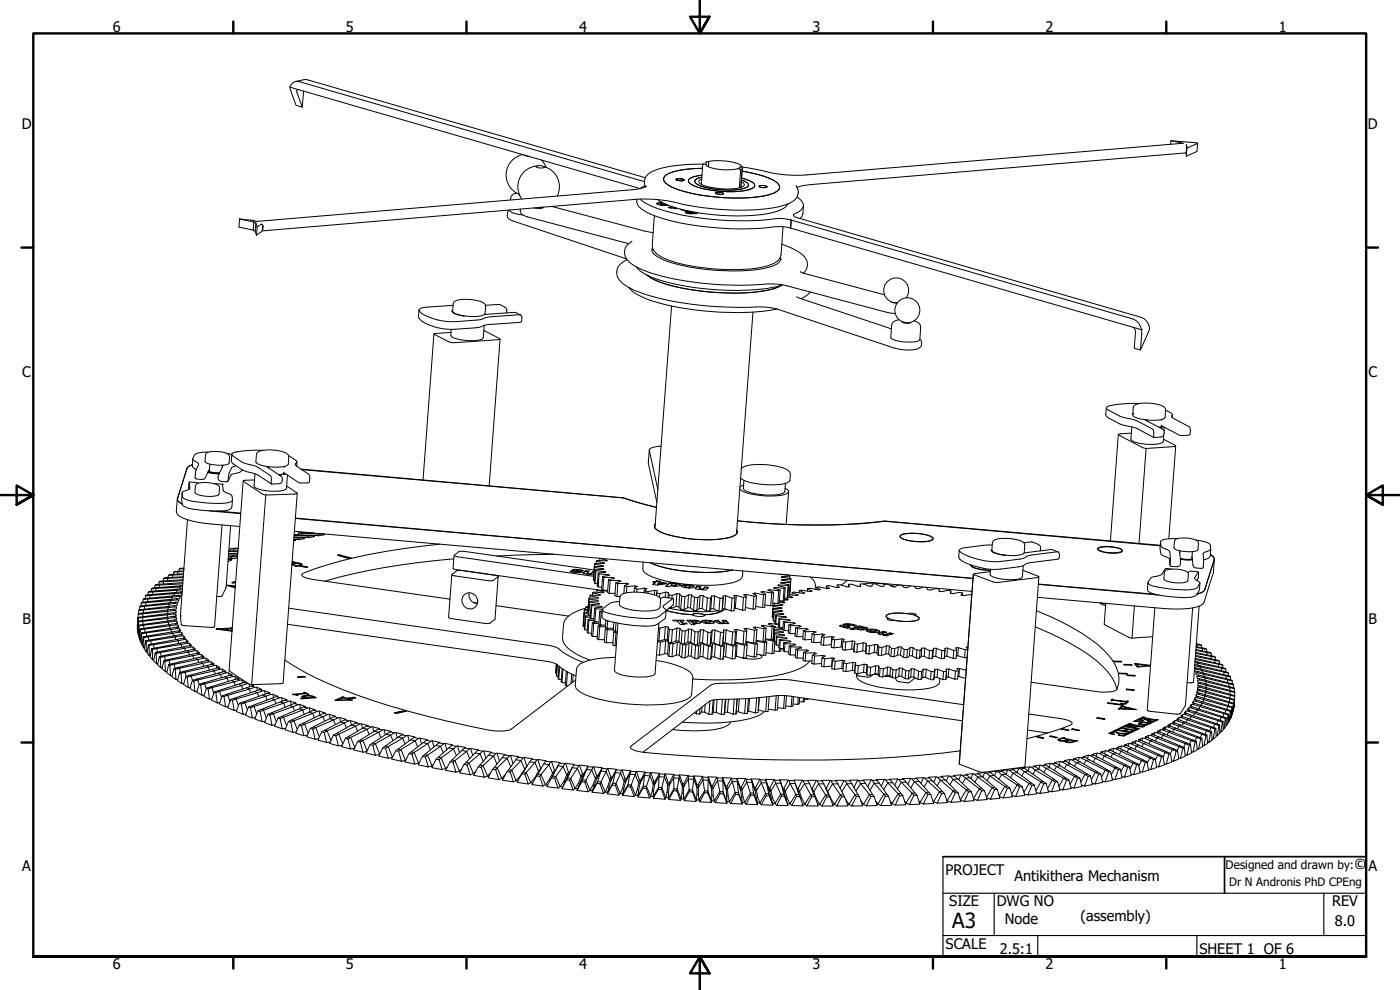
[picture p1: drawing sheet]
<svg xmlns="http://www.w3.org/2000/svg" width="420mm" height="297mm" viewBox="0 0 420 297" stroke-linecap="round" stroke-linejoin="round" font-family="sans-serif">
<defs><g id="words">
<text font-size="6.3" x="285.8" y="278.5">A3</text>
<text font-size="4.5" x="406.4" y="260.8">©</text>
<g font-size="4.4">
<text x="33.8" y="9.6">6</text>
<text x="103.8" y="9.6">5</text>
<text x="173.8" y="9.6">4</text>
<text x="243.8" y="9.6">3</text>
<text x="313.8" y="9.6">2</text>
<text x="383.8" y="9.6">1</text>
<text x="6.5" y="38.8">D</text>
<text x="410.5" y="38.8">D</text>
<text x="6.7" y="113">C</text>
<text x="410.7" y="113">C</text>
<text x="6.7" y="187.3">B</text>
<text x="410.7" y="187.3">B</text>
<text x="6.7" y="261.5">A</text>
<text x="283.8" y="262.4">PROJECT</text>
<text x="410.7" y="261.5">A</text>
<text x="304.5" y="264.3">Antikithera Mechanism</text>
<text x="284.9" y="272">SIZE</text>
<text x="299.1" y="272">DWG NO</text>
<text x="399.8" y="271.9">REV</text>
<text x="301.6" y="277.4">Node</text>
<text x="324.3" y="276.3">(assembly)</text>
<text x="400.6" y="277.8">8.0</text>
<text x="283.8" y="284.7">SCALE</text>
<text x="300" y="286.2">2.5:1</text>
<text x="360" y="286.2">SHEET 1 OF 6</text>
<text x="33.8" y="290.6">6</text>
<text x="103.8" y="290.6">5</text>
<text x="173.8" y="290.6">4</text>
<text x="243.8" y="290.6">3</text>
<text x="313.8" y="290.6">2</text>
<text x="383.8" y="290.6">1</text>
</g>
<text font-size="3.6" x="367.8" y="260.8">Designed and drawn by:</text>
<text font-size="3.5" x="368.9" y="265.9">Dr N Andronis PhD CPEng</text>
</g></defs>
<!-- layer: Visible (ANSI) -->
<g fill="none" stroke="#000" stroke-width=".3">
<path d="M87 26.1a2.24 2.24 0 0 1 2.8-1.6l103.6 30M87 26.1l1.9 5.5 1.8 .6M87 26.1l2.6 .8M88.8 24.5l2.4-.6h1.1l101.4 29.4M89.6 26.9h-.4l-.1 .8 1.6 4.5 .4-4.9M89.6 26.9l102.5 29.7 1.4-.9M155 57.9a1.86 1.86 0 0 0-1.8 2.1M156.9 46.4a6.2 6.2 0 0 0-5 5.6 6.2 6.2 0 0 0 4 6.3l.1 .4M157.4 46.5l1.2 .4M160.9 50l1.2 .4 1.3-.2M160.9 50h.1M160.9 50a2.06 2.06 0 0 1 2.5 .2"/>
<path d="M161 49.8a6.2 6.2 0 0 0-4.4 9.9M162.5 48l1.4 2.2M163.2 50a6.2 6.2 0 0 1 4 8.8M163.4 50.2h.1M192.1 59.8a23.2 23.2 0 0 0 10 4.2 93.8 93.8 0 0 0 32.3 1.6l3 .4-.1 2.4-3.1-.4a90.3 90.3 0 0 1-37.1-3 13.7 13.7 0 0 1-5.4-3l-.5-.8-.1-1.4M194.1 55.8a8.1 8.1 0 0 1-4.3 1.1l-112.4 9.5-5.5-.7M197.3 59.9a34.3 34.3 0 0 0 14.4 4.3 61.6 61.6 0 0 0 20.5-.5l1.8-.6a4.7 4.7 0 0 0 2.5-1.9M202.9 53.8l1.3-.2 1.2 .4-1.4 .2-1.1-.4 1.3-.2 1.2 .4-1.4 .2zM210.6 53.7l-.9 .7a2.62 2.62 0 0 0 2.5 1.6 20 20 0 0 0 10.7 0l.4-.3 .1-.4-.9-.8M210.6 53.2l-1.8 .6-.3 .4v.4a11.4 11.4 0 0 0 7.1 2.3l1.8 .1a10.3 10.3 0 0 0 7.2-1.2v-.4l-.3-.5-1.8-.9M210.7 52.6a6.6 6.6 0 0 0-4 1.2l-.1 .5a3.9 3.9 0 0 0 2.9 1.9 32.3 32.3 0 0 0 15.2 .7l1.6-.7 .2-.5a2.9 2.9 0 0 0-2.6-1.9l-1.4-.4M210.8 50.5l-2.4 .1a20.6 20.6 0 0 0-8.3 1.8l-.7 .6-.3 .6a3.6 3.6 0 0 0 2.8 2.7 56.8 56.8 0 0 0 29 2.1 3.4 3.4 0 0 0 3.1-2.2 4.2 4.2 0 0 0-3.1-2.7 39.1 39.1 0 0 0-8.2-2.2"/>
<path d="M210.9 49.3a34.6 34.6 0 0 0-15.7 2.5 3.2 3.2 0 0 0-1.5 4.3M210.9 49.3l-.4 6M211.7 49.3l.3 .2a7.7 7.7 0 0 0 5.2 1.5l3.1-.1 1-.3M212 48.6a16.2 16.2 0 0 1 10.4 1l.4 .7M212.2 48.5l-.4 .3v.5h-.9M212.6 48.6v1.4M214.7 57.9l.6-.2a2 2 0 0 1 1.9 .4l-1.3 .2zM221.3 50.6h.1M221.4 50.6l.6 .1M221.9 50.7l.4 .3-.4 5.4M221.9 50.2h.1M221.9 50.2v.5"/>
<path d="M222.2 50l-.3 .2M222.5 50l.3 .4M222.8 50.4l-.5 5.9M227.8 55.9l1.3-.2 1.2 .4-1.4 .2zM238.9 55.8h.1M239 55.8a3.4 3.4 0 0 1-2.1 5.2 41.5 41.5 0 0 1-15.1 2.1l-7.6-.4a97.3 97.3 0 0 1-14.1-2.5l-4.8-.4h-4.5l-112.2 9.5M239.2 59.1a2.81 2.81 0 0 1 1.8 3.1 5.8 5.8 0 0 1-2.9 2.2l.5 .7 .8 .2 103.2 29.9a3.3 3.3 0 0 1 2 4.6l-2.3 5.2-1.9-.5 .4-4.9-.4-1.1-.4-.3M351.4 42.2l8 .8-3.2 1.5-.2 2.4 3.2-1.5 .2-2.4M351.4 42.2l3.7 .8-113 9.5a44.5 44.5 0 0 1-15.5-1.8l-3.8-.6M351.4 42.2l-.1 1.1M355.9 45.9l.2 .5M356.2 44.5l-.2-1.1 .1 1.3-.2 1.2-112.7 9.5-2.5 .3-1.5 .5"/>
<path d="M71.9 65.7l-.2 2.4 4.3 .9M71.9 65.7l4.3 .9M76.2 66.6l-.2 2.5 .6 .2M76.2 66.6l.6 .3M76.6 69.3l.4 1.3M76.8 66.9l.4 1.3M76.8 66.9l-.2 2.4M77.2 68.2l-.2 2.4M78.5 67.3h.1M78.8 68.9h-.1a1.61 1.61 0 0 1-1.2 1.2l-.5 .5M78.9 67.7l-.4-.4-1.3 .9M78.9 67.7l-.1 1.2"/>
<path d="M152.9 63a1.86 1.86 0 0 0-.6 2 1.86 1.86 0 0 0 1.7 1.3l34 11.4M153 63v.1a3.4 3.4 0 0 0 2.7 1.2l1.2 .2M156.2 62.8a1.69 1.69 0 0 0 1.4 2l31 8.3M162.5 62.2l-.6 .1M163.1 62.2a2.76 2.76 0 0 1-2.8 .2M165.7 62l27.8 7.3 2.5 .5M188.2 77.9a4.6 4.6 0 0 0-3.1 3.4 4.7 4.7 0 0 0 3 4.6 58.4 58.4 0 0 0 21.1 5.6l5.4 .5 9 .2a26.5 26.5 0 0 1 10 .7l34.8 11.5 3.4 .6a6.5 6.5 0 0 0 4.6-1l.2-.6a1.56 1.56 0 0 0-.5-1.7M189.7 72.4a3.8 3.8 0 0 0-2.2 3.6 3.8 3.8 0 0 0 2.4 3.4 43.6 43.6 0 0 0 17.1 5.1 112.3 112.3 0 0 0 25.1 .7l4.2 .6 29.6 7.8 2.8 .5M195.6 74.9h.1M195.8 74.4a2.07 2.07 0 0 0 1.6 2.7 37.4 37.4 0 0 0 14.5 3.7 55.4 55.4 0 0 0 18.9-.6 4.1 4.1 0 0 0 3.5-2.3l-.1-.7M196.4 64.7l-.7 8.9a4.7 4.7 0 0 0 3.6 3.9 58.7 58.7 0 0 0 31 2.3 4.9 4.9 0 0 0 4.1-3.4l.6-8.3M198.2 61.2v.3l.3 .1 1.7-.1"/>
<path d="M198.4 60.6l-1.3 .4a4.2 4.2 0 0 0 3.4 .6M198.8 60.8l-1.7 .4M199 60.9l-.8 .3 1.6 .1M199 60.9h.1M201.6 62l-1.1 .2 2.1 .4 .6-.1-.7-.2M202.1 62.1l-1.1 .2M202.4 62.3v.2l.3 .1M204.2 62.8l1.6 .4M204.5 62.8l-.2 .1M205.4 63v.2M205.8 63.2l-.3 .1 .9 .2 .6-.1M205.8 63.2l.4 .2"/>
<path d="M206.2 63.7l1.2 .1M206.2 63.7l-.5 .1 .5 .2M206.2 63.7v.2v-.2M206.2 63.9h-.1M206.2 63.2v.2M206.5 63.3l-.3 .1M207.3 63.5l-.1 .2M207.5 63.8l-.1 .3h-.3l-.9-.2M208 63.7l-.1 .3-.6-.3M208.3 63.7l-1.5-.1 .6 .2M208.8 64v.1M208.9 63.7l-1 .3"/>
<path d="M209.4 63.8l-.7 .4-2.5-.2M234.3 77.8h.1M234.6 73.3l1.7 .6a9.4 9.4 0 0 1 5.9 4.4 3.5 3.5 0 0 1-1.1 3.6M241.1 61.7l-.1 2.4-.9 1.5M135.4 99.7l-5 .4-.2 .2M135.6 93.5l.2-.4-.2 .3a2.74 2.74 0 0 0 2.4 1.2l1.2 .2M136 91.7l-7.7 .4a3 3 0 0 0-2.5 .8 3.2 3.2 0 0 0 2.4 2l4.1 1.3 4.6 .3 7-.5 1.8-.7 1.7-.3 8.9-.5a1.74 1.74 0 0 1 .1 2.1l-10.1 .8-2.4 .8-1.3 .2a31.9 31.9 0 0 1-10 .2 13.1 13.1 0 0 1-6.6-2.8l-.4-.9 .1-1.9M136.3 90.6a9.1 9.1 0 0 1 6.4-.5l2 .5a1.45 1.45 0 0 1 1.1 1.3l-.2 2.2a3.4 3.4 0 0 1-2.9 .9h-1.4a10.9 10.9 0 0 1-5.3-1.3l-.2-.3 .2-2.2zM136.3 93.9v.2M138.8 94.7v.1M139.3 94.8h-.2M145.2 99.2l4.9 2.5-.7 .2-13.5 .9-1.1-.2-4.6-2.3"/>
<path d="M145.3 97.6l-.3 3.7a3.2 3.2 0 0 1-2.9 .9l-2.7-.1a8.1 8.1 0 0 1-3.9-1.1l-.2-.4 .1-1.8M145.4 94.3l9-.6 1.8 .8M145.7 91.6l3.9-.3a3.2 3.2 0 0 1 2.5 1.5l-.1 1.1M188.7 86.2a17.6 17.6 0 0 0 9.3 4.8 87.4 87.4 0 0 0 35.2 1.7M190.9 80a14.7 14.7 0 0 0 8.3 4.4 81.1 81.1 0 0 0 33.5 1.7l2.1-.6M201.5 91.8l-4.9 66.6M226 93.6l-5 66.7M234.6 85.5a24.5 24.5 0 0 1-10.9 2.4 73.8 73.8 0 0 1-25.6-3.2l-1.6-.7-2.3-1.5a23.6 23.6 0 0 0 10.4 3.9 73.4 73.4 0 0 0 25.9 .7l1.7-.5 2.5-1.1M239.1 89l1 .5 27.4 9.2M240.2 81.5l.9 .5 24.4 6.5M241.2 81.9l.4 .2M243.2 87.6l-1.2 1.1-1.6 .9"/>
<path d="M267.5 90.5l.6 .3 1.1 .1M269.9 96a2.35 2.35 0 0 0-2.3 1.6l-.3 3.6a2.89 2.89 0 0 0 2.5 1.2l3.6 .2a2.95 2.95 0 0 0 2.7-.7l.2-3.7a2.03 2.03 0 0 0-2-1.9M270.8 96.5a2.15 2.15 0 0 0 2.5 .2M271.2 96.7a3.7 3.7 0 0 1-1.8-5.9 3.7 3.7 0 0 1 6.1 .4 3.7 3.7 0 0 1-2.6 5.6M271.2 96.7l1.7 .1M272 89.4a3.7 3.7 0 0 0-1.6-5.7 3.7 3.7 0 0 0-5.1 2.8 3.7 3.7 0 0 0 4 4.3M342.6 98.9h.1M342.6 98.9l-105.3-30.5 .1-2.4 102.7 29.7a4.4 4.4 0 0 1 2.5 4.5l-.3 4.8M130.2 100.3l-3.2 43.7M150.1 101.7l-3.3 44.1M57.7 139.5l-1.4 .7-.3 .4-2.7 9.1a1.69 1.69 0 0 0 1.4 1.6M57.7 139.4l-1.3 .7-.2 .4-2.9 9a1.69 1.69 0 0 0 1.4 1.7"/>
<path d="M57.9 137.7l-.2 1.9a1.55 1.55 0 0 0 1.2 1.3M61.9 136a8.1 8.1 0 0 1 6.6 .3l.4 .7-.2 2a6 6 0 0 1-4.7 .4 2.85 2.85 0 0 1-2.5-1zM62.5 135.7h-1.4a2.92 2.92 0 0 0-3.2 1.9 1.55 1.55 0 0 0 1.4 1.2l.3 .6-.8 1.7-.3 2.2 .4 .4h2.4l1.6-3M63 139.3l-.2 2.2 3.1 .4M66.7 139.6v.6M67 139.6l-1.5 3.3a1.13 1.13 0 0 0 .9 1.5l1.9 .1 .4-2.4 .8-1.7 1.4-.6M68.2 136.1l1.4 .2-.2 1.9 .2 .6 3 2.2M77.2 135.8a9.3 9.3 0 0 1 6.4-.6l1.4 .4a1.8 1.8 0 0 1 1.7 1.5l-.2 2.2a3.4 3.4 0 0 1-2.9 .9l-2.7-.1a8.1 8.1 0 0 1-3.9-1.2l-.2-.4 .2-2.2zM79 135.1l-6.2 .2a4.2 4.2 0 0 0-3.2 .9v.3a10.2 10.2 0 0 0 4.4 2.7l2.8 .7 4.4 2.8a2.92 2.92 0 0 1 .2 2.4h2.3a1.28 1.28 0 0 0 1.1-.9 1.28 1.28 0 0 0-.6-1.4l-4.3-2.9M85.3 140v.3M86.6 136.7l2.5 1.7v.3l-.5 .5 .4 .7 3.7 2.4a2.43 2.43 0 0 1 .1 2.5h-3.1l-4.5-3M89.1 138.6l-.1 1.3"/>
<path d="M194.9 135l-.3 4 2.5 11.8M198.4 133.9a5.9 5.9 0 0 0-3.5 .8v.4l2.5 11.8M332 122.4l-.1 1.9 .2 .7 .6 .4 3.8 2 4.8 1.2 5 2.7M335.6 130.4l-2.4 31.9M339.5 129.9l-3.9 .5 7.3 3.9 1.1 .3M339.7 128.1l-.3 3.6a3.2 3.2 0 0 0 2.7 1.3l2.7 .3a7.9 7.9 0 0 0 4.1-.5l.2-.4 .1-1.9M339.9 124.1h.1M340.4 121.7a10.9 10.9 0 0 1 7.8-.2l.6 .3a1.32 1.32 0 0 1 1 1.2l-.1 2.2a3.4 3.4 0 0 1-3 .9l-2.7-.1a8.1 8.1 0 0 1-3.9-1.2l-.2-.3 .2-2.2zM342.1 121.1l-5.8 .1a8.1 8.1 0 0 0-4.2 1l-.1 .3 .6 .5a15.4 15.4 0 0 0 7.1 2.8l1.6 .5 4.6 2.4a2.53 2.53 0 0 1 .3 2.5l2.2-.1a1.35 1.35 0 0 0 1-1.1 1.35 1.35 0 0 0-.6-1.3l-5.3-2.8M344 134.6l-2.2 28.5M344.3 126v.4M348.5 127.5v.5l-.6 .2"/>
<path d="M348.7 125.8v.3M349.1 128l-1 .3M349.2 131.8l3.6 2-.6 .2-8.2 .6M349.4 128.2l-.1 1.1M349.8 123l1.9 1.1 .1 1.2 5 2.7a2.15 2.15 0 0 1 .2 2.5l-2.9 .1-5.6-2.9M351.9 124.4l-.1 .9M352.8 133.8l-2 27.9M53.2 149.6l-.3 3.9a2.26 2.26 0 0 0 1.9 1.9 26.9 26.9 0 0 0 8.5 1.8l8.7 .8M54.7 147.9a6 6 0 0 0 .4 3.9l.7 .4a33.2 33.2 0 0 0 12.7 .9l1-.6 .3-2.4M56.3 155.9l-2.2 28.9M56.8 144.6l-.1 2.3M56.8 144.6l2.8 .4"/>
<path d="M56.8 144.6l.2 1.8a2.1 2.1 0 0 1-1.8 1l-.5 .5M58.8 145.4a7.8 7.8 0 0 1 6.9 .5v2.4a6.9 6.9 0 0 1-5.8 .3l-1.3-.6-.1-.3zM62.4 141.8l3.3 .4M62.4 141.6l2.2 .4h1.2l-3.3-.4M62.7 153.3l9.5 .8M64.3 145.1l2.5 .2M65.2 153.3l7.1 .7M66.6 157.5l-2.2 30.6-1 .1-8.9-.7-.4-2.7M66.8 145.3h.1M66.8 145.3l.2 1.8a2.95 2.95 0 0 0 2 1.1l.6 .7 .2 1.2a2.12 2.12 0 0 1-2.2 .8 34.8 34.8 0 0 1-12.1-1.2l-.7-.6-.1-1.2M69.2 157.7l-1.3 18.6M72.6 141l4.5 1.4 4.3 2.8"/>
<path d="M72.6 141a2.59 2.59 0 0 1-2.5 1.1l-.8 .4-.9 1.9M73 144.3l-4.3 56.9 5.9 4 .9 .2M76.4 144l-3.4 .3 5.8 4 1 .2M76.5 142.1l-.3 3.7a3.3 3.3 0 0 0 2.8 1.3l2.7 .3a5.9 5.9 0 0 0 4.3-.9l.3-4M79.8 148.5l-4.3 56.9M80.7 140v.4M85.2 141.7l-.1 .5-1.4 .2M85.8 142.2l-1.9 .4M86 145.8l3.2 2.2-.8 .2-8.6 .3M88.3 159.4l203.4 18M88.6 155.4l203.4 18.2M88.6 155.6l203.4 17.9"/>
<path d="M89.2 148l-4.2 56.9-.8 .2-8.7 .3M89.6 159.9l1.6-.1-1.6 .1-.2 .6M90.3 140.7l96.8 8.7 9.9 2.8-10.1-2.8-96.3-8.5M91.2 159.8l3 .1M92.8 159.8l-.1 .1M93.7 159.9h.1M196.7 157.2l-.3 .6a3.1 3.1 0 0 0 2.7 2.2 39.9 39.9 0 0 0 20.5 1.1l1.5-1 .2-.5-.2-.6M222.5 140.6a9.5 9.5 0 0 1 6.7-1.2 12.8 12.8 0 0 1 7.8 2.2 3.3 3.3 0 0 1-.2 2.9 12.6 12.6 0 0 1-7.4 .9l-1.6-.2a11.3 11.3 0 0 1-5.6-1.7M223.1 145.5l-1.1 .7M223.3 144.1l-.2 2.4a2.87 2.87 0 0 0 2.6 1.4l4.3 .6a10.7 10.7 0 0 0 5.3-.7l.2-.4 .2-2.3M235.6 146.5l1 .8v.4a4.7 4.7 0 0 1-3.4 1 21.1 21.1 0 0 1-10.8-1.6l-.4-.4M236.7 147.5l-.8 9.8"/>
<path d="M43 179.9l1.3-.2 .1-.2-1.3 .1-.2 1.1M43.7 178.8l1.3-.1 .1-.3-1.3 .1-.2 1.1M44.4 179.5l7.5-.7-.3 .4-7.3 .5 .1 .8M44.5 177.7l1.3-.1 .2-.2-1.3 .1-.3 1M45.1 178.4l7.4-.6-.2 .3-7.3 .6v.7M45.5 176.7l1.2-.1 .2-.3-1.2 .1-.4 1M46 177.4l7.3-.6-.3 .3-7.2 .5v.8M46.5 175.6l1.3-.1 .2-.2-1.2 .1-.3 .2-.1 .8M46.9 176.3l7.4-.5-.4 .3-7.2 .5 .1 .7M47.8 174.6l1.2-.1 .3-.2-1.3 .1-.2 .2-.2 .7M49.1 173.6l1.2-.1 .3-.2-1.2 .1-.3 .2-.2 .7M50.5 172.6l1.3-.1 .3-.2-1.3 .1-.3 .2-.1 .7"/>
<path d="M52.1 171.6l1.6-.2h-1.2l-.4 .2-.1 .7M53 180l-1.9 .2v.6M53.2 179.6l-1.9 .2M53.5 179l-1.9 .2v.6M53.7 178.6l-1.8 .2M54.1 178l-1.8 .1v.7M54.4 177.6l-1.9 .2M54.6 178.4l-.2 .3-.7-.1-.2 .4 .7 .1-.4 .6-.6-.1-.2 .4 .7 .1-.3 .6h-.7l-.1 .3 .7 .1-.2 .7-.7-.1-.1 .4h.7l-.1 .7h-.7v.4h.6v.7l-.7-.1v.4l.7 .1v.6h-.6v.4l.7 .1 .1 .6h-.7l.1 .4h.7l.2 .7h-.7l.1 .4h.7l.3 .7h-.7l.2 .4h.7l.3 .7h-.6l.2 .4h.7l.4 .7h-.7l.3 .4h.7l.4 .7h-.6l.3 .4h.7l.5 .7h-.6l.3 .4h.7l.6 .7h-.6l.4 .4h.7l.7 .7h-.7l.5 .4 .6 .1 .8 .6h-.6l.4 .5h.7l.9 .6h-.7l.6 .5h.6l.9 .6-.6 .1 .6 .4h.6l1 .6-.6 .1 .6 .4h.7l1 .6-.6 .1 .7 .4h.6l1.1 .7h-.6l.7 .4h.7l1.1 .7h-.5l.7 .4h.6l1.3 .6-.6 .1 .8 .4 .6-.1 1.2 .7M54.7 177.6h-.3l-.3 .4h.5M54.7 177l-1.7 .1 .1 .6M54.7 176.6l-1.4 .2M54.8 176.1h-.9l.1 .6"/>
<path d="M54.8 175.7l-.5 .1M54.9 175.2l-7.1 .3v.8M54.9 174.8l-6.9 .5M54.9 174.2l-5.9 .3v.7M54.9 173.9l-5.6 .4M55 173.3l-4.7 .2v.7M55 173l-4.4 .3M55 172.4l-3.2 .1v.8M55.1 172.2l-3 .1M55.1 171.5l-1.7 .1-.1 .7M55.1 171.3l-1.4 .1M55.2 170.6l-.2 .7"/>
<path d="M55.2 170.5l-1.4 .2-.1 .7M55.2 170.5l-1.4 .2M67.8 176.3l-1.2 2.5-1.5 .1M67.9 176.3h-.1M68.2 175.6v.1M68.5 167.8h.5M68.5 166.8h1.6l-.7 .3h-.9M68.6 166.3h2.7M68.7 165.5h2.7M68.7 175.8l1.9 .2M69 164.7l1.7-.2-1.7 .2-.1 .6M69.3 176v-.2l1.3 .4"/>
<path d="M69.8 167.5l-1.3 .1M70.4 174.4v.3h.2M70.4 174.7l-.5 .2M70.6 175.8l-2.6-.2 2.6 .8M70.6 174.7v.2M70.7 175v.2M70.7 174.6v.1M70.7 164.5h.8M70.7 174.5l-.3-.1-.8 .5h1.1M71 167l-1.6 .1-.1 .4M71.2 167.3l-2.2 .5 .6 .2-1.2 .5M71.3 166.9l-.3 .1 .3 .1"/>
<path d="M71.3 166.7l-1.2 .1M71.4 166l-2.8 .1M71.4 165.3h-2.7M71.5 164.7h-1.4v.6M87.7 168.5l.9 .4h1.1l1 .4-1.8 .7-.3-.1 .3-.1-1.3-.3M87.7 168.7l.4 .2M87.8 168.5v.2M88.1 168.8l.5 .2M88.1 169l-.5 .1M88.1 168.9v.2zM88.1 169.1h.1M88.2 162h.1"/>
<path d="M88.2 161.8h1M88.2 161.1l2.4 .1-1 .2-1.4-.1M88.3 168.6l-.1 .3M88.3 160.4l5.3 .2-1.1 .2-4.2-.2M88.6 168.7l-.1 .3M88.6 168.9v.1M88.7 168.9v.1M89.1 168.9v.1M89.2 169.9l-.3 .1M89.7 168.9v.2M90.1 169.2l.2 .1M90.1 169.4l-.8 .3"/>
<path d="M90.1 169.3v.3zM90.1 169.3l-1.1-.3-1.4 .3 1.7 .4v.2M90.3 169.7l-.4 .2 2.1 .4 .4-.2-2.1-.4v.2M90.3 169.1v.2M90.6 169.2v.2l-.3-.1M90.6 161.2h1.5M91 161.4h-1.4l-.1 .5M93.6 160.6h1.4M93.9 160.8h-1.4l-.1 .5M96.2 160.1l-5.6-.1-.2 .5M96.9 160.3l-1.3-.1-.1 .5M97.2 160.2l-.3 .1 .5 .1-3.5 .4 .5 .2-3.4 .4 .5 .2-1.8 .4-.5-.2-1 .2 .4 .2-.5 .1"/>
<path d="M101.3 166.6l.5-.2 1.8 .5-.5 .2zM101.8 166.4l-.1 .3 1.4 .4M103.6 166.9v.3l1.3 .4 .6-.1-1.9-.6-.5 .2 1.8 .5M132 163.3a160.3 160.3 0 0 0-40.9 8.6l-.6 .6a3.1 3.1 0 0 0 2.5 1.2l42 6.1M135.6 172.5l-1 12.7 .9 .4 10.7 1.5 .9-.2 1.4-1.1 1-12.8M135.6 172.4l1.4-1.1 1-.2 10.6 1.5 .9 .3v.1l-1.5 1.1-.8 .2-10.7-1.5-.9-.3zM136.2 167.7a194 194 0 0 0-38.7 6.7M136.3 166.7l-.3 3.8 .4 .3 46 6.6M140.8 177.8a2.6 2.6 0 0 0 2.5 3.3M166.2 166.3l-17.2 .5M171.4 171.5l.5 .1M171.4 171.3l-.3 .2 2.7 .3 .7-.2-1.5-.5 1.7 .3 .3-.3-2.5-.3-.7 .3 1.5 .5-1.8-.3"/>
<path d="M171.4 171.5l.1-.2v.2M171.9 171.1h1.1l.1 .3 1.3 .3M173.3 171.6v.2M174.4 171.2l.4 .2M175.7 171.4v-.2l1.2 .2-.7 .5M175.7 171.2l-.7 .5v.3l2 .2M176.2 171.9l.1 .4M176.2 171.9l1 .2M176.6 171.6l-.9-.2-.7 .6M176.7 179.7l-.3 3.9M176.7 179.7l2.8 .4M176.7 179.7l-.3 3.9h.2"/>
<path d="M177.1 178.8l2.5 .5-.1 .2h-2.7l-.1 .2M177.1 178.8l-.1 .7M177.8 177.9l2.4 .5-.2 .2-2.8-.1-.1 .3M177.8 177.9v.6M178 171.8v-.3l-.8 .9M178 171.5l.3 .1M178.2 171.8l-1.3 .6h1.3M178.3 171l-39-5.6-1.6 .1-1.4 1.1 .9 .4 40.9 5.9M178.4 170l-.3 4.1M178.4 170v.3M178.4 170.3l2.7 .3M178.4 170.3l-.3 3.8h.4"/>
<path d="M178.4 169.3l2.7 .4-.1 .3M178.4 169.3v.7M178.7 171l-.3 3.8 .2 .3M178.7 171l.2 .2M178.9 171.2l2.8 .3M178.9 171.2l-.3 3.9 .7 .1M179 168.4l2.4 .5-.1 .2h-2.8l-.1 .2M179 168.4l-.1 .7M179.2 177.1l2.1 .6-.3 .2-2.9-.2-.3 .2M179.2 177.1l-.1 .6M179.3 177l-.1 .1M179.5 171.9l-.3 3.9 .3 .3"/>
<path d="M179.5 171.9l.3 .3M179.8 172.2l2.8 .2M179.8 172.2l-.3 3.9 1.1 .1M180 167.5l2.3 .6-.3 .2-2.8-.1-.2 .2M180 167.5v.7M180.1 167.5h-.1M180.8 173l-.2 3.8 .3 .3M180.8 173l.4 .2M181 170h-2.6M181 169.9v.1M181.1 170.6l.1 .2-2.5 .2M181.1 170.6v.2"/>
<path d="M181.2 173.2l2.8 .1M181.2 173.2l-.3 3.9 1.5 .1M181.7 171.5l.1 .2-2.3 .2M181.7 171.5l-.1 .2M182.6 172.4l.3 .2-2.1 .4M182.6 172.4v.3M182.6 173.9l-.3 3.9 .5 .2M182.6 173.9l.5 .2M183.1 174.1l2.7 .1M183.1 174.1l-.3 3.9h1.8M184 173.3l.4 .2-1.8 .4M184 173.3v.3"/>
<path d="M184.8 174.9l-.3 3.8 .7 .3M184.8 174.9l.6 .2M185.4 175.1l-.2 3.9 .9-.1M185.8 174.2l.6 .2-1.6 .5M185.8 174.2v.3M186.3 178.6a8.4 8.4 0 0 1 6-.9l3.2 .5a3.9 3.9 0 0 1 2.7 1.5l-.1 2.5a2.96 2.96 0 0 1-2.7 1.1 15.7 15.7 0 0 1-9.4-1.6l.1-2.6zM187.4 175.8l-.2 2.2M187.4 175.8l.7 .2M188 175l-2.6 .1M188 175l.6 .2-1.2 .6M188 175v.5M188.1 176l-.1 1.9"/>
<path d="M190.4 176.6l-.1 1.1M190.4 176.6l.8 .2M190.6 175.8l-2.5 .2M190.6 175.8l.7 .2-.9 .6M190.6 175.8l-.1 .6M191.2 176.8l-.1 .9M193 168.6l-.1 2.1a3.4 3.4 0 0 0 2.7 2.3 49.5 49.5 0 0 0 24.2 1.9 3.2 3.2 0 0 0 3.1-3.6M193.4 176.5l-2.2 .3M193.4 176.5l.7 .1-.5 .7M193.4 176.5l-.1 1.3M193.6 177.3v.6M193.6 177.3l.9 .2"/>
<path d="M194.5 177.5l-.1 .5M195.2 168.9a48.7 48.7 0 0 0 24.7 2.2M196.1 174.4l-.2 .3h.7l-.5 .7M196.5 177.1l-2 .4M196.5 177.1l.8 .2-.2 .7M196.5 177.1l-.1 1.4M196.8 174.5l-.7-.1v.3M196.8 174.7l.2-.5 1.2 .2-.3 .5M197 174.2l-.2 .5-.9 .7 1.2 .1 2.8-.3 .2-.3-2.1-.2M197 174.5l1 .1M197.1 177.7v1v-.7M197.1 178l.9 .1"/>
<path d="M197.4 175.2l1.6-.2v.2l-1.6 .3zM198 178.1v1.2M199.7 177.7l-1.7 .4M199.7 177.7l.9 .1M199.7 177.7l-.1 1.5M199.9 175.2l-2.2-.3-.3 .3M200.6 177.8l.2 .7M200.6 177.8l-.2 1.6M200.8 178.5l-.1 .9M200.8 178.5l.9 .1M200.9 174.7l1.2 .2-.1 .2-1.1-.1zM200.9 174.7l-1.1 1.2 1.1 .2 .4-.4 1.4 .2a1.36 1.36 0 0 0 1.5-.5l-1.6-.5"/>
<path d="M200.9 175l-.9 1M201.4 175.5a1.17 1.17 0 0 1 1.6-.1l-.8 .3-.8-.2v.3M201.7 178.6v.9M202 175l.6-.1v.3M202 179.6l-3-.4-.8 .5M202.8 175.2l1.3 .4M203 175.4l-.1 .3-.6 .2M203.2 178.1l-1.5 .5M203.2 178.1l-.3 3.9 .9 .1 .2-3.9M203.2 178.1l.8 .1M204 178.2l.6 .7M204.4 175.9h.1"/>
<path d="M204.5 175.7l1.5-.3 1.6 .2 .7 .3a1.22 1.22 0 0 1-1.6 .5l-1.6-.2-.7-.3zM204.6 178.9l-.3 3.9M204.6 178.9l1 .1M205.6 175.9l.1 .4M205.6 179l-.3 3.9M206 175.6l-.5 .4a1.39 1.39 0 0 0 1.6-.1 3.1 3.1 0 0 0-2.7 0M206.6 178.5l-1 .5M206.6 178.5l-.2 3.8 .8 .1 .3-3.9M206.6 178.5h.9M207 175.7l1.2 .4M207.1 175.9l-.2 .4-.3 .1M207.5 178.5l.9 .7"/>
<path d="M208.4 179.2l-.2 3.9M208.4 179.2l1 .1M209.2 176.1l.1-.3-.6 .5v.3l2.1 .3M209.2 176.1l-.5 .5M209.2 176.1l1 .1M209.3 175.8l1.1 .1-.5 .7 1 .1M209.4 179.3l-.3 3.9M209.8 176.5l.2 .4M210.1 178.7l-.7 .6M210.1 178.7l-.3 3.9h.9l.3-3.9M210.1 178.7h.9M211 178.7l1.3 .7"/>
<path d="M211.5 176.3v-.2l1.2 .1-.9 .9-1.1-.2 .8-.6 1 .1M211.5 176.1l-.6 .8M212.3 179.4l-.3 3.9M212.3 179.4l.9 .1M213.2 179.5l-.2 3.8M213.6 178.8l-.4 .7M213.6 178.8l-.3 3.9h.9l.3-3.9M213.6 178.8h.9M214.5 178.8l1.6 .7M216.1 179.5l-.3 3.9M216.1 179.5h.9M217 179.2l-.3 4.1 .3-3.8"/>
<path d="M217.8 178.8h-.8v.7M217.8 178.8l1.9 .6M217.8 178.8l-.3 3.9h-.7M219.7 179.4l-.3 3.9M220.6 179.4l-.3 3.8-.9 .1M220.6 179.4h-.9M221 178.6l-.8 .1 .4 .7M221 178.6l2.1 .6M221 178.6l-.3 3.9h-.4M223.1 179.2l-.3 3.9M223.9 178.3l-.7 .1 .7 .7M223.9 178.3l2.4 .6"/>
<path d="M223.9 178.3v.8M223.9 179.1l-.3 3.9-.8 .1M223.9 179.1l-.8 .1M226.3 178.9l-.3 3.9M226.6 178l-.6 .1 1 .7M226.6 178l2.6 .5M226.6 178v.4M227 178.8l-.3 3.9-.7 .1M227 178.8l-.7 .1M228.9 177.5l-.5 .1 1.4 .7M228.9 177.5l2.7 .4M228.9 177.5v.4"/>
<path d="M229.2 178.5l-.3 3.8-2.1-.4M229.8 178.3l-.3 3.9-.6 .1M229.8 178.3l-.6 .2M230.9 176.9l-.4 .2 1.7 .6M230.9 176.9l2.8 .3M230.9 176.9v.3M231.6 177.9l-.3 3.9-1.8-.3M232.2 177.7l-.3 3.9-.6 .2M232.2 177.7l-.6 .2M232.5 176.3l-.3 .1 1.9 .7M232.5 176.3l2.8 .2M232.5 176.3v.2"/>
<path d="M233.7 175.5l-.3 .2 2.3 .6M233.7 175.5l2.8 .2M233.7 177.2l-.3 3.9-1.5-.1M233.7 175.5v.3M234.1 172.3l2.8 .3 .1 .2M234.1 172.3h.1M234.1 177.1l-.3 3.8-.4 .2M234.1 177.1l-.4 .1M234.4 174.7l-.1 .2 2.4 .6M234.4 174.7l2.8 .1M234.4 174.7v.2M235.3 176.5l-.3 3.9-1.1-.1 1.7 .4-.2 .2-1.6-.1"/>
<path d="M235.4 179.6l1.2 .3-1.2 .1M235.7 176.3l-.3 3.9-.4 .2M235.7 176.3l-.4 .2M236.1 172.5h.1M236.5 178.7l1.4 .5-.4 .2-1.1-.2M236.5 175.7l-.3 3.8h-.8M236.7 175.5l-.3 3.8-.2 .2M236.7 175.5l-.2 .2M237 178.4l-.1 .2M237 172.8l-2.5 .2 .1 .2 2.7 .4 .1 .2M237 172.8v.7M237.2 174.8l-.3 3.8h-.4"/>
<path d="M237.3 174.5l-.3 3.9M237.3 174.5l-.1 .3M237.4 173.8l-2.7 .1v.2l2.6 .4M237.4 173.8l-.4 3.9M237.7 177.8l1.9 .7-.5 .2-2.1-.3M237.7 177.8v.7M239.9 177.2l1.6 .7-.5 .1-2.7-.3-.6 .1M239.9 177.2v.7M242.4 176.6l1.3 .8-.6 .1-2.6-.4-.6 .1M242.4 176.6l-.1 .8M243.2 173.1a3.3 3.3 0 0 1 1.4 3.7M245.1 176.2l1.1 .7-.6 .1-2.6-.5-.6 .1"/>
<path d="M245.1 176.2v.7M248.1 175.8l.8 .7-3.8-.3M248.1 175.8l-.1 .8M251.3 175.5l.6 .7-.8 .1-2.2-.6-.8 .1M251.3 175.5l-.1 .8M254.4 174.1l-1.9 1.4M254.7 175.3h.9l1.8 .6h.9l-.1-.7h1l1.6 .7h.9M254.7 175.3l.3 .8h-.8l-2.1-.6h-.8M254.7 175.3l-.1 .8M258.1 175.8l-.1 .1M258.2 175.5l-.1 .4M259.2 175.2l2.9-.3 3.5 .4"/>
<path d="M261.7 175.8v.1M267.2 175.6l1.6 .4M270.1 160.7a9.4 9.4 0 0 1 6-.6l1.3 .2a3.3 3.3 0 0 1 2.6 1.3 2.88 2.88 0 0 1-2.7 .9l-4-.2a5.5 5.5 0 0 1-3.2-1.2zM270.2 160.8a9.1 9.1 0 0 1 5.9-.6 5.4 5.4 0 0 1 4 1.5 3.1 3.1 0 0 1-2.8 .9l-2.6-.1a7.7 7.7 0 0 1-4.6-1.4zM270.2 175.5h-.7l-.5 .3a1.8 1.8 0 0 1-2.4-.5h-.9l-.6 .7-.9-.1-1.4-.7h-.9l-.2 .7M270.4 175.5a1.79 1.79 0 0 0 2.8 .3M274.3 175.9l.6 .7h.9l1.3-.5M277.7 176.2h.3l.4 .7 .9 .2 1.5-.5 .9 .1 .2 .7M281.9 177.4l.8 .1 1.8-.4 .9 .2-.2 .7 .8 .1 2-.4 .8 .2M281.9 177.3v.1M285.4 177.5l-.1 .5M288.8 177.9l-.4 .6 .8 .2 2.4-.2"/>
<path d="M288.8 177.9v.7M291.3 169.4a2.28 2.28 0 0 0 2.2 1.3l3.7 .5M291.3 169.5a6.2 6.2 0 0 0 4.7 1.5l1.2 .1M291.6 179.1l-.2 .1 .2 .1M292.1 172.3l-4.2 57M292.1 172.4l-4.2 56.9M297.2 171.5l-4.6 .6-.5 .3M297.4 165.1l.1 .2a6.7 6.7 0 0 0 4.3 1.4M297.8 163.5l-2.6 .1-5.4 .7a1.77 1.77 0 0 0-1.9 .9 13.4 13.4 0 0 0 7.2 3l4.5 .3 6.5-.7a3.1 3.1 0 0 0 2.1-.9l9.4-1.3a1.76 1.76 0 0 1 .1 2.1l-9.1 1.2-1.8 .9-1.1 .3a29.2 29.2 0 0 1-9.4 .6 16.1 16.1 0 0 1-8.5-3.2l.1-2.4M298.1 162.3a9.1 9.1 0 0 1 6.4-.5l2 .6a1.32 1.32 0 0 1 1.1 1.2l-.2 2.2a3.2 3.2 0 0 1-2.9 .9l-2.7-.1a8.1 8.1 0 0 1-3.9-1.2l-.2-.3 .1-2.2zM298.2 165.6v.2M301.3 166.5v.1"/>
<path d="M301.8 166.6h-.2M307 171.1l4.8 1.9-.5 .3-12.2 1.5-1.1-.2-5.9-2.2M307.1 169.7l-.3 3.3a3.2 3.2 0 0 1-2.9 .9l-2.7-.1a8.1 8.1 0 0 1-3.9-1.1l-.2-.4 .2-1.5M307.3 162.9a4.5 4.5 0 0 1 5 1.1l-.2 1.3M311.7 175.2l34.8 3.1M311.7 175.3l36.1 3.2M311.8 173.1l-4.2 56.9-12.7 1.7-1.1-.2-5.9-2.2M317.5 165.6l-2-.7-8.1 1M329.4 164.6a7.7 7.7 0 0 1 6.1-.2l.8 .2 .5 .6a3.6 3.6 0 0 1-2.8 .6h-1.2a4.7 4.7 0 0 1-3.4-1.2zM329.4 164.7a7.1 7.1 0 0 1 5.2-.4 2.3 2.3 0 0 1 2.2 1.1 6.9 6.9 0 0 1-5.1 .4 2.49 2.49 0 0 1-2.3-1.1zM344.5 174.8l-.1 1.9a1.6 1.6 0 0 0 1.7 1.5 37.7 37.7 0 0 0 11.5 .9 2.66 2.66 0 0 0 2.4-2.2l.1-2M348.2 163.6l-82.7-7.3a202.5 202.5 0 0 1-44.2 0 203.7 203.7 0 0 0 44.3 .1l82.6 7.4"/>
<path d="M348.3 162.5l-.2 2a2.08 2.08 0 0 0 1.1 2.3l1.7 .8 .3 2M349.6 171.3a7.8 7.8 0 0 1 6.9 .5v2.4a5.7 5.7 0 0 1-4.8 .5 2.77 2.77 0 0 1-2.4-1zM351.6 170.8l-1.8-.3-1.1 1.7a4 4 0 0 1-2.5 .8 2.29 2.29 0 0 0-1.6 1.9 3.7 3.7 0 0 0 2.6 1.2 25.5 25.5 0 0 0 11.8 .4l1-1.4-.2-.6a1.39 1.39 0 0 1-1.2-1.2l1-1.7 .1 .3a2.79 2.79 0 0 1-.5 2.2M352.6 162a7.8 7.8 0 0 1 6.9 .5v2.4a6 6 0 0 1-4.7 .5 2.85 2.85 0 0 1-2.5-1zM353.3 161.6h-1.8a3.9 3.9 0 0 0-3.2 1l.1 1.2a2.95 2.95 0 0 0 2 1.2l.7 .6 .1 4.2 2 .2a1.21 1.21 0 0 0 1.1-1.5l-.3-3.2M354.1 165.3l-.1 .7M357.8 166.9l.2 2.6a.94 .94 0 0 0 .9 .9l2.1 .1 .2-2.5M357.8 165.6l-.1 2.2-3.5-.2 .9 .2M357.8 167.9l-3.6-.1 3.6 .2M357.8 167.8h-1.1M358.9 162l2 .4a2.25 2.25 0 0 1 2.4 2.3M359.7 171.6l-2.2-.2h-.5l-.4 .5"/>
<path d="M363.2 166.4l1.2 1.1v.5l-2.9 9a3.2 3.2 0 0 1-2.3 1.3M363.3 166.3l.7 .5 .4 .5v.5M363.3 164.7a2.24 2.24 0 0 1-1.7 1l-.5 .5 .1 1.8M363.3 164.8l-.1 1.9a2 2 0 0 1-2 1.3M364.4 167.8l-2.8 9.1a3 3 0 0 1-2.3 1.3M364.4 167.8l-.2 4.1-2.8 8.8a3.6 3.6 0 0 1-3 1.6l-3.3 .4-6-.1-37.7-3.4M41.2 188.5l.1 .1M41.2 187.4h.1M41.4 189.7h.1M41.4 185.2l-.2 3.3zM41.4 185.2l1.4-.1v.2l-1.4 .2M41.5 184.3l1.3-.1v-.3l-1.3 .2-.3 3.3 .1-.7"/>
<path d="M41.5 186.4l-.1 3.3-.2-.9zM41.5 186.4l1.3-.2v.2l-1.3 .2M41.6 190.9h.1M41.7 183.2l1.3-.2 .1-.2-1.4 .2-.1 1.1M41.7 187.6l-.1 3.3-.2-.9zM41.7 187.6l1.3-.2 .1 .2-1.4 .2M42 182.1l1.3-.2 .1-.2-1.4 .1-.1 1.2M42 188.7v3.4l-.3-.9zM42 188.7l1.3-.2 .1 .3-1.3 .2M42 192.1h.1M42.4 181l1.3-.2 .2-.2-1.4 .1-.2 1.1M42.4 189.9l.1 3.3-.4-.9z"/>
<path d="M42.4 189.9l1.4-.2 .1 .2-1.4 .2M42.5 193.2h.2M42.8 185.1l7.4-1v.4l-7.4 .8 .1 .9M42.8 186.2l7.4-1 .1 .4-7.5 .8 .2 1 7.4-1.1 .1 .4-7.4 .9 .1 .9M42.8 183.9l7.5-.9-.1 .4-7.4 .8 .1 .8M43 191.1l.1 3.3-.5-.9zM43 191.1l1.3-.3 .2 .3-1.4 .2M43.1 182.8l7.4-.9-.1 .4-7.4 .7 .1 .9M43.1 194.4h.2M43.3 188.5l7.4-1.1 .1 .4-7.4 1 .2 .9M43.4 181.7l7.4-.8-.1 .4-7.4 .6 .1 .9M43.7 192.3l.2 .2v3.1l-.6-.9z"/>
<path d="M43.7 192.3l1.3-.3 .2 .3-1.3 .2M43.8 189.7l7.3-1.2 .2 .4-7.4 1 .1 1M43.9 180.6l7.4-.8-.2 .4-7.4 .6 .1 .8M43.9 195.6h.3M44.3 190.8l7.3-1.2 .3 .4-7.4 1.1 .2 1M44.6 193.4l.1 .3 .1 3.1-.7-.9zM44.6 193.4l1.2-.2 .3 .2-1.4 .3M44.8 196.8h.3M45 192l7.3-1.3 .3 .4-7.4 1.2 .2 1M45.5 194.6l.2 .3 .1 3.1-.8-1zM45.5 194.6l1.3-.2 .2 .2-1.3 .3M45.8 198h.3"/>
<path d="M45.8 193.2l7.3-1.4 .3 .5-7.3 1.1 .2 1.1M46.6 195.8l.3 .3 .1 3.1-.9-.9zM46.6 195.8l1.3-.3 .2 .3-1.2 .3M46.8 194.4l7.2-1.4 .4 .4-7.4 1.2 .3 1.1M47 199.2h.3M47.8 197l.3 .3 .2 3-1-.8zM47.8 197l1.3-.3 .3 .3-1.3 .3M47.9 195.5l7.1-1.4 .5 .4-7.4 1.3 .3 1.1M49.1 196.7l7.1-1.5 .4 .5-7.2 1.3 .3 1.1M49.2 198.2l.3 .2 .2 3.1-1.1-.9zM49.2 198.2l1.3-.3 .3 .2-1.3 .3M50.5 197.9l6.9-1.5 .5 .4-7.1 1.3 .2 1.2"/>
<path d="M50.6 199.4l.4 .2 .2 3.1-1.2-.9zM50.6 199.4l1.3-.3 .3 .2-1.2 .3M51.9 199.1l6.9-1.6 .6 .4-7.2 1.4 .3 1.2M52.1 184.2l-1.9 .3 .1 .7 1.9-.3M52.1 183.8l-1.9 .3M52.2 183.2l-2 .2 .1 .7M52.2 185.3l-1.9 .3 .1 .7 1.9-.3M52.2 182.8l-1.9 .2M52.3 182.1l-1.9 .2 .1 .7M52.4 186.4l-1.9 .3 .1 .7M52.4 181.7l-1.9 .2M52.6 181l-1.9 .3 .1 .6"/>
<path d="M52.6 187.1l-1.9 .3M52.7 180.7l-1.9 .2M52.7 187.5l-1.9 .3 .2 .7M52.8 184.3l-.1 .6M52.8 183.3v.6M52.9 185.4v.6M53 188.2l-1.9 .3M53.1 186.4v.7M53.2 188.6l-1.9 .3 .1 .7M53.4 187.5v.7M53.6 189.3l-2 .3M53.8 189.7l-1.9 .3 .1 .8"/>
<path d="M53.9 188.6v.7M54.1 184.8h.1M54.2 190.4l-1.9 .3M54.5 190.8l-1.9 .3 .1 .8M54.5 189.7v.7M55 191.5l-1.9 .3M55.2 190.8v.7M55.3 191.9l-1.9 .4 .2 .8M55.9 192.6l-1.9 .4M56 191.9v.7M56.2 193l-1.8 .4 .2 .8M56.9 193.7l-1.9 .4"/>
<path d="M56.9 193v.7M57.3 194.1l-1.8 .4 .1 .9M58 194.1v.7l-1.8 .4M58.5 195.2l-1.9 .5 .2 .8M59.1 195.3l.1 .7M59.3 195.9l-1.9 .5M59.7 196.4l-1.8 .4 .3 .8M60.4 196.4l.1 .7M60.6 197l-1.8 .5M61.2 197.5l-1.8 .4 .2 .9M61.8 197.5l.1 .7M62.1 198.2l-1.8 .4"/>
<path d="M62.7 198.6l-1.8 .4 .2 .9M63.3 198.6l.1 .8M63.7 199.3l-1.8 .4M64.3 199.7l-1.7 .4 .2 1M65 199.7v.8M65.7 188.9l2.3-.2 .2 .4M66 188.8l2.2 .4M68.1 188.8h.4M68.5 188.7v.5M68.6 189.1v.2M69.3 188.6h.3M69.3 188.5l-.1 .2"/>
<path d="M69.5 189.3h.1M69.6 188.6v.2M69.6 188.4v.2M69.7 188.6l-.1-.2h-.4l-4.4 .3 4.8 .8M69.7 188.8l-1.2-.1 .1 .4 .9 .2-.1-.3h.2M85.5 198.1a119.7 119.7 0 0 0 31.8 13.8l16.8 4.5 12.3 2.6 3.7 .4 2.1-.2 1.3-.4 19.3-14.8M86.3 187.3l77.6 11.1a6.6 6.6 0 0 1 4.4 1.9l4.5 2.5M86.7 182.5l77.6 11.1a6.4 6.4 0 0 1 4.4 1.9l2.7 1.6 3.6 1.6M142 180.7l1.3 .3M148.8 181.7l21.8 3.2M167 199.2l-.2 2.7M167 199.2l-.2 2.7h.2"/>
<path d="M167.2 199.4l-.2 3.4M167.3 199.5l-.3 3.3 .6 .1M167.8 199.9l-.3 3.7 .2 .2M175 187h.1M175 187.9l.4 .1M175.3 183.8v.3M175.5 189h.7M175.6 184.8l.2 .3M175.8 182.4l-1.4 .5a8 8 0 0 0-5.1 3.7 9.6 9.6 0 0 0 0 6.5 15.8 15.8 0 0 0 7.7 5M176.5 183.3l-1.2-.2-.3 3.9M176.5 189.9l1 .1M176.5 185.8l.2 .3"/>
<path d="M176.5 182.9h-1.1l-.1 .2M176.6 182.4l-.8-.2v.7M176.6 184.3l-1.3-.2-.3 3.8M176.6 184.3l.1 .3M176.6 182h-.6l-.2 .2M176.6 183.8h-1.3l-.3 4.1M176.9 180.5l.1 .2M176.9 180.5l-.3 3.8M177 180.7l2.7 .3M177 180.7l-.3 3.9h.5M177.1 185.2l-1.3-.1-.3 3.9M177.1 185.3l.2 .2"/>
<path d="M177.2 184.7l-1.6 .1-.3 3.9 .2 .3M177.4 181.4l.2 .3M177.4 181.4l-.3 3.9M177.6 181.7l2.9 .2M177.6 181.7l-.3 3.8 .9 .1-1.7 .2-.3 3.9 .3 .2M177.8 186.8l.4 .3M177.9 191h1.4M178.2 186.2l-1.5-.1-.2 3.8M178.5 182.4l.3 .3M178.5 182.4l-.3 3.9 .3 .2M178.8 182.7l-.3 3.8 1.2 .1M178.8 182.7l2 .1"/>
<path d="M179.2 186.6l-1.4 .2-.3 3.9 .4 .3M179.5 180.1v.2l-2.6 .2M179.5 180.1l-.1 .2M179.5 187.8l.5 .2M179.7 181l.2 .3-2.5 .1M179.7 187.1h-1.5l-.3 3.9M179.7 181v.3M179.7 191.9h1.7M180 183.4l.4 .3M180 183.4l-.3 3.9 .4 .2M180.4 183.7l-.3 3.8 1.6 .1M180.4 183.7h.3"/>
<path d="M180.5 181.9l.2 .2-2.2 .3M180.5 181.9l-.1 .3M180.6 187.6l-1.1 .2-.3 3.9 .5 .2M180.8 183.2l-.8 .2M181.7 188.1l-1.7-.1-.3 3.9M181.7 188.8l.5 .2M181.8 186.1l-.1 2.1 .5 .3M182.2 189h1.9M182.2 189l-.3 3.9M182.4 186.3l-.2 2.2h1.9M182.5 188.5l-.8 .3-.3 3.8 .5 .3M183.9 192.8l-2 .1"/>
<path d="M184.2 189.6l-.3 3.9 .7 .2M184.2 189.6l.7 .3M184.2 186.7l-.2 2.5 .7 .2-.5 .2M184.6 193.7h.4M184.7 197.2a23.4 23.4 0 0 0-10.6 2l-.7 .7-.4 .9-.4 4.9a3.8 3.8 0 0 0 2.9 2.7 56 56 0 0 0 28.8 2.1 3.8 3.8 0 0 0 3.3-2.1l.3-5a2.76 2.76 0 0 0-1.8-2.5 28 28 0 0 0-9.2-2.8M184.9 186.9l-.2 2.5h.6M185.3 189.9h-.4l-.3 3.8M185.5 187l-1.1 14.2a3.1 3.1 0 0 0 2.5 1.4 16.4 16.4 0 0 0 9.5-.2l1.3-15.4M185.9 180.4l-.8 .1a5.3 5.3 0 0 0-4.3 2.4 1.98 1.98 0 0 0 1.9 1.1 42.9 42.9 0 0 0 13.9 1.4 5.9 5.9 0 0 0 3.3-2.2l-.9-1.2 3.1-2.4-.1 1.9-2.1 1.7-.1 1.9a6.5 6.5 0 0 1-6.6 2.8 40.3 40.3 0 0 1-11.9-2.1l-.6-.6 .1-2.3M197 196.5l.9 .1M197.3 192.6l.9 .1M197.4 192.3h.3"/>
<path d="M197.6 188.4l.4 .1M198 188.5l-.3 3.8M198.2 192.7l-.3 3.9M199.4 191.9l-1.7 .4M199.5 196.1l-1.6 .5M199.5 196.1l.9 .1M199.7 188l-1.7 .5M199.7 188l-.3 3.9 .8 .1 .3-3.9M199.7 188l.8 .1M199.8 192.2l-1.6 .5M199.9 183.2l4.4 .9 3.5 .3M200.2 192l.4 .7"/>
<path d="M200.3 192.3l-.5-.1-.3 3.9M200.4 196.2l.3 .7M200.5 188.1l.4 .7M200.6 192.7l.9 .1M200.6 192.7l-.2 3.5M200.7 182.5l6.5 .9 4.4 .1 4-.2M200.7 196.9l1 .1M200.8 192.7l.2 .4-.3 3.8M200.9 188.8l.9 .2M200.9 188.8l-.3 3.9M200.9 182.4l.6 .1M201 193.1l1 .1"/>
<path d="M201.5 181.9v.6M201.8 189l-.3 3.8M202 193.2l-.3 3.8M202.9 192.3l-1.4 .5M202.9 182l-1.4 .5M203 196.5l-1.3 .5M203 196.5l.9 .1M203.2 186.3h2.1l-.2-.2v.2M203.2 188.5l-1.4 .5M203.2 188.5l-.3 3.8 .9 .1 .2-3.9M203.2 188.5h.8M203.3 192.6l-1.3 .6"/>
<path d="M203.8 192.4l.6 .7M203.8 182.1l.5 .7M203.9 196.6l.7 .7M204 192.7l-.7-.1-.3 3.9M204 188.5l.7 .8M204.1 192.9l-.2 3.7M204.2 183.1l5.6 .4M204.3 182.8l1 .1M204.4 193.1l1 .1M204.5 193.1l.4 .3-.3 3.9M204.6 197.3l1 .1M204.7 189.3h1"/>
<path d="M204.7 189.3l-.3 3.8M204.9 193.4l1 .1M205 187l-.7-.7 .7 .9h.4M205.1 186.1h-3.2l.2 .2h1.1l1 1.1h1M205.2 187.3v.1M205.7 189.3l-.3 3.9M205.9 193.5l-.3 3.9M206 187.2v-.2l.2 .2-1 .2M206 187h-1v.2M206.4 182.3l-1.1 .6M206.4 186.3l1 .1a1.29 1.29 0 0 1 1.6 .4h-1M206.4 192.6l-1 .6"/>
<path d="M206.5 196.8l-.9 .6M206.5 196.8l.9 .1M206.7 188.8l-1 .5M206.7 188.8l-.3 3.8 .9 .1 .3-3.9M206.7 188.8h.9M206.8 192.9l-.9 .6M207.2 182.4l1 .7M207.3 186.1h-1.1l1.3 1.3h1.1l-.4-.4 .2 .4M207.3 192.7l1 .7M207.4 186.2l-.1-.1v.2M207.4 196.9l1.1 .7M207.6 188.8l1 .8"/>
<path d="M207.6 193l-.8-.1-.3 3.9M207.7 193l-.3 3.9M207.8 186.3v-.2h1.2l.9 .3 .4 .4-.5 .3-1.6-.1M207.8 186.1l-.4 .3M207.8 184.5a3.5 3.5 0 0 1 3.7 .2M207.9 184.3l1.6-.2a10.3 10.3 0 0 0 7.1-.8 10 10 0 0 1-5.2 1.2l.1 .1a4 4 0 0 1-3.7-.2zM207.9 193.2l.8 .5-.2 3.9M208 187.1l-.4-.8v.3l.6 .5M208.2 183.1l.9 .1M208.3 186.3h.1M208.3 193.4h1M208.4 186.3l1 .1 .9 .5"/>
<path d="M208.5 197.6h.9M208.6 189.6h.9M208.6 189.6l-.3 3.8M208.7 193.7l1 .1M209.1 186.7l-.2 .4M209.5 189.6l-.2 3.8M209.7 193.8l-.3 3.8M209.8 182.6l-.7 .6M209.9 192.8l-.6 .6M210.1 197l-.7 .6M210.1 197l.3-3.8h.8l-.3 3.8M210.1 197h.8"/>
<path d="M210.2 189l-.7 .6M210.2 189l-.3 3.8 .9 .1 .3-3.9M210.2 189h.9M210.4 193.2l-.7 .6M210.5 186.4a4.1 4.1 0 0 1 3.9 .4 4.1 4.1 0 0 1-3.9-.4zM210.7 182.6l1.3 .7M210.8 192.9l1.4 .7M210.9 197l1.4 .7M211.1 189l1.4 .7M211.2 193.2l1.4 .7M211.4 184.5v.1M211.6 186.4l.1 .4 .5 .3"/>
<path d="M211.7 186.3a1.16 1.16 0 0 1 1.5 .5 1.06 1.06 0 0 1-1.5-.5zM211.8 186.3l-1.3 .2M212 183.3h1M212.2 193.6h.9M212.3 197.7l1 .1M212.5 189.7h.9M212.5 189.7l-.3 3.9M212.6 193.9l-.3 3.8M212.6 193.9h1M212.7 186.3l1.6 .6M213.2 186.8l-.1 .3M213.3 182.7l-.3 .6"/>
<path d="M213.4 189.7l-.3 3.9M213.6 197.1l-.3 .7M213.6 197.1h.8M213.6 193.9l-.3 3.9M213.7 189l-.3 .7M213.7 189.1l-.3 3.8-.3 .7M213.7 189h.9M213.9 193.2h.8l-.3 3.9M213.9 193.2l-.3 .7M213.9 193.3l-.3 3.8M214.2 182.7l1.6 .7M214.3 192.9l1.6 .7"/>
<path d="M214.4 197.1l1.7 .7M214.6 189l1.6 .7M214.6 189l-.3 3.9h-.9M214.7 186.4h.9v-.3l.7 .7h1.1M214.7 193.2l1.7 .7M215.6 186.4a1.16 1.16 0 0 0 1.2 .7M215.6 186.1h-1.2a3.2 3.2 0 0 0 3.2 1h1.2l-1-1v.3l.7 .7M216.1 197.8h.9M216.2 189.7h1M216.2 189.7l-.3 3.9M216.4 193.9h.9v-.7h.8l-.3 3.8M216.4 193.9l-.3 3.9"/>
<path d="M216.7 183.3l-.9 .1M216.9 193.6h-1M216.9 186.4h.9M216.9 183.1l-.2 .1M217 197.6v.2M217.1 197h.7M217.2 189.5l-.3 4.1 .3-3.9M217.3 193.7l-.3 4.1M217.5 182.7l1.9 .6M217.6 192.9l2 .6M217.8 197l1.9 .7M217.8 186.1h-1.1l.7 .7-.1 .3"/>
<path d="M217.9 189h-.8l.1 .7M217.9 189l2 .6M217.9 189l-.3 3.9h-.6M218.1 193.2l1.9 .6M218.1 182.9l-1.4 .2M219.9 189.6l-.3 3.9M220 193.8l-.3 3.9M220.6 196.9h.4M220.7 182.5l2.1 .6M220.7 189.6h-.8M220.7 189.6l-.2 3.8-.9 .1M220.8 192.7l2.2 .6"/>
<path d="M220.9 193.8l-.4-.7 .7-.1-.2 3.9M220.9 193.8l-.3 3.8-.9 .1M220.9 193.8h-.9M221 196.9l2.1 .6M221.1 188.8l-.8 .1 .4 .7M221.1 188.8l2.2 .6M221.1 188.8l-.3 3.9h-.3M221.2 193l2.2 .6M223.3 189.4l-.3 3.9M223.4 193.6l-.3 3.9M223.7 182.2l2.3 .6M223.8 193.1l.4 .4-.3 3.9-.8 .1"/>
<path d="M223.9 192.4l2.2 .5M223.9 192.8l.3-.1v.7M224 188.5l-.7 .1 .8 .7M224 188.5l2.4 .6M224 196.6l2.3 .5M224 188.5v.7M224.1 189.3l-.8 .1M224.1 189.3l-.3 3.9-.8 .1M224.2 192.7l2.4 .6M224.2 193.5l-.8 .1M226.4 189.1l-.3 3.8M226.6 193.3l-.3 3.8"/>
<path d="M226.7 188.2h-.6l1.1 .8M226.7 188.2l2.6 .4M226.7 188.2v.4M226.9 192.3l2.5 .5M226.9 192.8l.4 .4-.2 3.8-.8 .1M226.9 192.9h-.8M227.1 196.3l2.1 .4M227.2 189l-.8 .1M227.2 189l-.3 3.9M227.3 193.2l-.7 .1M228.1 196.5l.5 .3 .1 .3a7.8 7.8 0 0 1-6.3 .2M229 187.6l-.5 .2 1.4 .7"/>
<path d="M229 187.6l2.7 .4M229 187.6v.4M229.3 188.6l-.3 3.9-2.1-.4M229.4 192.8l-.2 3.9M229.6 192.3l.5 .4-.3 3.8-.6 .2M229.7 191.9l2.3 .4M229.9 188.5l-.6 .1M229.9 188.5l-.2 3.8-.7 .2M229.9 195.9l1.8 .2M230.1 192.7l-.7 .1M231 187.1l-.5 .1 1.8 .7M231 187.1l2.6 .3"/>
<path d="M231 187.1v.3M231.7 188l-.3 3.9-1.7-.2M231.8 185.2l.3 .1M231.9 191.8l.4 .2M231.9 182.6l-.1 2.6M231.9 182.6l.1 .2M232 182.8l2.7 .4M232 192.3l-.3 3.8M232 182.8l-.2 2.4M232 181.9l2.7 .5-.1 .2M232 191.4l.2 .2M232 181.9v.7"/>
<path d="M232.1 191.1h.1M232.2 191.6h.1M232.2 186.2l.5 .1M232.2 183.5v2.7M232.2 183.5l.1 .3M232.3 187.9l-.6 .1M232.3 187.9l-.3 3.9-.6 .1M232.3 192.2l-.3 .1M232.3 188.9h2.6M232.3 188.9v.3l2.7 .4M232.3 183.8l2.8 .3M232.3 195.3l1.5 .2"/>
<path d="M232.3 188.9l-.1 2.7M232.3 183.8l-.1 2.4M232.4 192.6h.5M232.5 188.2l2.4 .5M232.5 189.9l-.1 2.7M232.5 188.2l-.1 .7M232.5 189.9v.2M232.5 181l-.1 .7M232.5 190.1l2.8 .4M232.5 192.6l-.2 3.4-.6 .1M232.5 190.1l-.1 2.5M232.6 181l2.3 .5-.1 .2h-2.7l-.1 .2"/>
<path d="M232.6 186.4v.3M232.7 186.4l-.5 .1 .5 .2M232.7 188l-.2 .2M232.8 184.5l-.2 2.5 .2 .2M232.8 184.5l.2 .3M232.8 187.2l.8 .1M233 184.8l2.8 .2M233 193.5l.8 .1M233 190.9l-.2 2.4 .2 .2M233 190.9l.2 .2M233 184.8l-.2 2.4M233.2 191.1l2.8 .3"/>
<path d="M233.2 191.1l-.2 2.4M233.8 188.1h.1M233.8 185.5l-.2 2.4 .3 .3M233.8 185.5l.3 .2M233.9 191.9l-.2 2.4 .3 .2M233.9 191.9l.3 .2M233.9 188.2l1.1 .1M233.9 194.5l-.1 1M234 194.5l1.1 .1M234.1 185.7l2.8 .3M234.1 185.7l-.2 2.5M234.2 192.1l2.8 .2"/>
<path d="M234.2 192.1l-.2 2.4M234.6 182.6h-2.7M234.6 182.5v.1M234.7 183.2v.3h-2.5M234.7 183.2v.3M234.9 188.9l.4 .3M235 189.6l.1 .2-2.6 .1M235 189.6v.2M235.1 184.1l.1 .2-2.4 .2M235.1 194.7l-.7-.1-.1 .7-.5 .2M235.1 184.1v.2M235.1 186.5l-.2 2.4"/>
<path d="M235.1 186.5l.4 .2M235.2 192.9l-.2 2.4 .4 .2M235.2 192.9l.4 .2M235.3 190.5l.2 .2-2.5 .2M235.3 190.5v.2M235.3 189.2h1.3M235.4 195.5l1.3 .1M235.5 186.7l2.8 .1M235.5 186.7l-.2 2.5M235.6 193.1l2.8 .1M235.6 193.1l-.2 2.4M235.8 185l.3 .3-2.3 .2"/>
<path d="M235.8 185v.3M236 191.4l.2 .2-2.3 .3M236 191.4v.3M236.8 187.5l-.2 2.4 .5 .2M236.8 187.5l.4 .2M236.9 193.8l-.2 2.4 .5 .3M236.9 193.8l.4 .3M236.9 186l.3 .2-2.1 .3M236.9 186v.2M237 192.3l.4 .3-2.2 .3M237 192.3v.3M237.1 190.1h1.6"/>
<path d="M237.2 196.5h1.5M237.2 187.7h2.8M237.2 187.7l-.1 2.4M237.3 194.1h2.8M237.3 194.1l-.1 2.4M238.3 186.8l.4 .3-1.9 .4M238.3 186.8v.3M238.4 193.2l.4 .2-1.9 .4M238.4 193.2v.3M238.8 188.4l-.2 2.4 .5 .2M238.8 188.4l.6 .2M238.8 194.8l-.1 2.4 .5 .2"/>
<path d="M238.8 194.8l.6 .2M239.1 191h1.9M239.2 197.4l1.8 .1M239.4 188.6h2.6M239.4 188.6l-.3 2.4M239.4 195h2.7M239.4 195l-.2 2.4M240 187.7l.5 .3-1.7 .4M240 187.7v.4M240.1 194.1l.5 .3-1.8 .4M240.1 194.1v.4M241.1 189.3l-.2 2.5 .7 .2"/>
<path d="M241.1 189.3l.6 .3M241.2 195.7l-.2 2.4 .6 .3M241.2 195.7l.6 .2M241.7 189.6l-.1 2.4M241.8 195.9l-.2 2.5M242 188.6l.6 .2-1.5 .5M242 188.6v.4M242.1 195l.6 .2-1.5 .5M242.1 195v.4M243 198.3a13.7 13.7 0 0 1-7.8 3.9 99.8 99.8 0 0 1-27.3 1.5M243.6 191.9l-2 .1M243.7 198.3l-2.1 .1"/>
<path d="M243.7 190.2l-.2 2.4 .7 .2M243.7 190.2l.7 .2M243.8 196.6l-.2 2.4 .7 .2M243.8 196.6l.7 .2M244.3 189.5l-2.6 .1M244.3 189.5l.6 .1-1.2 .6M244.3 189.5v.4M244.4 195.9h-2.6M244.4 195.9l.6 .2-1.2 .5M244.4 195.9v.4M244.4 190.4l-.2 2.4M244.5 196.8l-.2 2.4"/>
<path d="M246.4 192.7l-2.2 .1M246.5 199.1l-2.2 .1M246.5 191l-.1 2.4 .7 .2M246.5 191l.8 .2M246.7 197.4l-.2 2.4 .8 .3M246.7 197.4l.7 .2M246.8 190.2l-2.4 .2M246.8 190.2l.7 .2-1 .6M246.8 190.2v.6M247 196.7l-2.5 .1M247 196.7l.6 .1-.9 .6M247 196.7l-.1 .6"/>
<path d="M247.3 191.2l-.2 2.4M247.4 197.6l-.1 2.5M249.5 193.4l-2.4 .2M249.5 193.4h.1M249.6 199.8l-2.3 .3M249.6 199.8h.1M249.6 191l-2.3 .2M249.6 191l.8 .2-.7 .6M249.6 191l-.1 2.4M249.7 191.8l-.2 2.4 .8 .2M249.7 191.8l.8 .2M249.8 197.4l-2.4 .2"/>
<path d="M249.8 197.4l.7 .2-.7 .6M249.8 197.4l-.2 2.4M249.8 198.2l-.2 2.4 .8 .2M249.8 198.2l.9 .2M250.5 192l-.2 2.4M250.7 198.4l-.3 2.4M252.4 194.1l-2.1 .3M252.4 194.1l.5 .1M252.6 191.7l-2.1 .3M252.6 191.7l.8 .1-.4 .7M252.6 191.7l-.2 2.4M252.8 198.1l-2.1 .3"/>
<path d="M252.8 198.1l.8 .2-.4 .6M252.8 198.1l-.2 2.4M253 192.5l-.2 2.4 .8 .2M253 192.5l.8 .1M253.2 198.9l-.2 2.4 .9 .2M253.2 198.9l.8 .2M253.2 187.5l1.6-.1 2 .4M253.3 187.9a1.03 1.03 0 0 0 1.3 .6M253.4 187.8l-1.3 .1M253.5 187.6h-1.1l-.4 .2 2.6 .7M253.5 187.6v.2zM253.6 187.6l-.4-.2a4.3 4.3 0 0 1 3.9 .3 1.85 1.85 0 0 1-1.9-.2h-1l.9 .3-.4 .2-1.4-.1 1.7 .4"/>
<path d="M253.8 192.6l-.2 2.5M254 199.1l-.1 2.4M254.2 187.5v.3l.5 .2M255.1 188.2l-.5 .3M255.6 194.7l-2 .4M255.6 194.7l.7 .1M255.8 192.3l-2 .3M255.8 192.3l.8 .1-.1 .7M255.8 192.3l-.2 2.4M256 198.7l-2 .4M256 198.7l.8 .2-.1 .6M256 198.7l-.2 2.5"/>
<path d="M256.2 195.6l.9 .1M256.4 192.9l-.2 2.7M256.5 193.1l-.3 2.5M256.5 193.1l.8 .2M256.7 199.3l-.2 2.7M256.7 199.5l-.2 2.5M256.7 199.5l.9 .2M257.3 193.3l-.2 2.4M257.6 199.7l-.2 2.4M257.9 187.8l1 .2-.2 .2-.8-.1-2.3 .7M257.9 188.1v-.3l-2.8 .9 1 .2 .9-.2a4 4 0 0 0 3.5-.2l-1.2-.3M258.7 188.1l.6 .1v.2"/>
<path d="M258.9 195.3l-1.8 .4M258.9 195.3l.9 .1M259.1 192.9l-1.8 .4M259.1 192.9l.8 .1 .2 .7M259.1 192.9l-.2 2.4M259.2 188.4h.1M259.3 188.5v.2l-1 .3-.9-.2-.1-.3 1.1 .2 .9-.2-.9-.3-1.1 .3M259.3 188.4l1.1 .3M259.3 199.3l-1.7 .4M259.3 199.3l.9 .1M259.3 199.3l-.1 2.4M259.9 196.1l.9 .1"/>
<path d="M259.9 193.1v3M260 189.1a4.1 4.1 0 0 1 3.9 .4 4.1 4.1 0 0 1-3.9-.4zM260.1 193.7l-.2 2.4M260.1 193.7l.9 .1M260.2 199.5l-.2 2.4 .2 .6M260.2 199.4l.1 .7M261 189.6h.1M261 189.6l.2 .1M261 193.8l-.2 2.4M261 189.3v.3M261.1 189.3a1.57 1.57 0 0 1 1.7 0 1.57 1.57 0 0 1-1.7 0zM261.9 189.8h.1"/>
<path d="M262 189l-2 .3M262.3 195.8l-1.5 .4M262.3 195.8l.9 .1M262.5 193.4l-1.5 .4M262.5 193.4h.9M262.5 193.4l-.2 2.4M262.7 189.1l1.2 .4M262.8 199.8l-1.5 .4M262.8 199.8h.9M262.8 199.8l-.2 2.4M262.9 189.3l-.1 .3-.9 .2M263.2 195.9l.4 .7"/>
<path d="M263.4 193.4l.4 .8M263.4 193.4l-.2 2.5M263.6 196.6l.9 .1M263.7 199.8l.4 .8M263.7 199.8l-.2 2.5M263.8 194.2l-.2 2.4M263.8 194.2l.9 .1M264.7 194.3l-.2 2.4M264.8 190.1l.8 .3M264.8 190.1v.3M265.1 189.4l-1.6 .7 1.8 .4M265.1 189.7l-1.5 .5"/>
<path d="M265.6 189.8l-.5-.1v-.3l1 .3-1.3 .4M265.9 196.2l-1.4 .5M265.9 196.2h.8M266 193.7l-1.3 .6M266 193.7l.9 .1M266 193.7l-.1 2.5M266.1 184.6a11.5 11.5 0 0 1 6.4-.5l.9-.1 1.3 .2 .3 .1-.5 .3 .8 .3 .6 .7a3.7 3.7 0 0 1-3.1 .9l-2.6-.1a6.9 6.9 0 0 1-4.3-1.5zM266.1 184.6a13.1 13.1 0 0 1 9.4 .5l.3 .3v.3a10.4 10.4 0 0 1-7.3 .4l-.6 .1a1.41 1.41 0 0 1-1.6-.5l.4-.1-.8-.7zM266.7 196.2l.7 .8M266.9 193.8l.6 .7M266.9 193.8l-.2 2.4M267.1 189.9l-1.5 .5v.2l1.5-.5"/>
<path d="M267.4 197h.9M267.5 194.5l-.1 2.5M267.5 194.5l1 .1M267.6 190.3l-.5-.2v-.2l1 .2-2 .7-1-.3 .5 .1M268.5 194.6l-.2 2.4M269.4 196.5l-1.1 .5M269.4 196.5h.9M269.6 194.1l-1.1 .5M269.6 194.1l-.2 2.4M269.6 194.1h.9M270.3 196.5l.9 .8M270.5 194.1l.9 .7"/>
<path d="M270.5 194.1l-.2 2.4M271.2 197.3h1M271.4 194.8l-.2 2.5M271.4 194.8l.9 .1M272.3 194.9l-.1 2.4M272.9 196.7l-.7 .6M272.9 196.7l.9 .1M273.1 194.3l-.8 .6M273.1 194.3h.9M273.1 194.3l-.2 2.4M273.8 196.8l1.2 .7M274 194.3l1.2 .8"/>
<path d="M274 194.3l-.2 2.5M275 197.5h1M275.2 195.1l-.2 2.4M275.2 195.1h.9M276.1 195.1l-.1 2.4M276.5 196.9l-.5 .6M276.5 196.9h.9M276.6 194.5l-.5 .6M276.6 194.5h.9M276.6 194.5l-.1 2.4M277.4 196.9l1.4 .7M277.5 194.5l1.5 .7"/>
<path d="M277.5 194.5l-.1 2.4M278.8 197.6h.9M279 195.2l-.2 2.4M279 195.2h.9M279.9 195.2l-.2 2.4M280 196.9h.8M280.1 194.6l-.1 2.4-.3 .6M280.8 196.9l1.7 .7M281 194.5h-.8l-.3 .7M281 194.5l1.7 .7M281 194.5l-.2 2.4M282.5 197.6h.9"/>
<path d="M282.7 195.2l-.2 2.4M282.7 195.2h.8M283.5 195.2l-.1 2.4M283.6 194.9l-.2 2.7M284.2 196.9l1.8 .7M284.2 196.9h-.7M284.4 194.5h-.9v.7M284.4 194.5l1.8 .6M284.4 194.5l-.2 2.4M286.2 195.1l-.2 2.5M287.1 195.1l-.2 2.4-.9 .1M287.1 195.1h-.9"/>
<path d="M287.4 196.8l2.1 .5M287.4 196.8h-.4M287.6 194.3l-.8 .1 .3 .7M287.6 194.3l2.1 .6M287.6 194.3l-.2 2.5M289.7 194.9l-.2 2.4M290.2 197.3h-.7M290.4 194.9h-.7M290.5 194.1l-.6 .1 .5 .6M310.7 188.1a75.5 75.5 0 0 1 18.3 10.1 17.7 17.7 0 0 1 6.2 8.6M311.1 183.2a67.2 67.2 0 0 1 20.2 11.9 11.7 11.7 0 0 1 4.4 10.1l-.5 1.7a7.3 7.3 0 0 1-5.1 .7l-20.6-2.9M330.4 180.9l.3 .1-.6 .1 1.7 .6"/>
<path d="M330.7 181l1.1 .2M331.6 181l.3 .1M331.9 181l-.5 6.3 7.3 3.9 1 .3M334.1 198.4h2.4l.1 .2h-2.3zM336.5 198.4l-.1 .2M337.2 199.3l2.4 .1 .1 .2-2.3-.1zM339.6 199.4v.2M340.4 181.8l-.7 9.7M340.6 199.3l.6 .1M341.2 199.2l3.5 .5v.1M344.7 199.8h.2M344.7 199.7l-3 .2"/>
<path d="M345.3 199.6l-4.9-.6 .8 1.1 4.1-.3M345.9 191l-6.2 .5M346.6 182.4l-2.3 30.7 .6 .3 8.1 .9 1.2-.1 1.6-2.5 2.1-29.3M358.6 199.7l1.7 .4-.3-.4M358.6 199.4l8.6 2M358.6 198.4l.7 .2M358.7 197.9h.1M358.7 197.9v.2M358.7 197.6l6.8 1.5M358.7 197.9l7 1.4-.1 .8M358.8 196.6l5.7 1.3M358.8 197l5.9 1.1-.1 .8"/>
<path d="M358.8 196l4.8 1-.2 .6M358.9 195.8l4.4 .9M358.9 194.9l3.1 .6M358.9 195.1l3.4 .7-.1 .7M359 194l1.6 .3M359 194.3l1.9 .3-.1 .7M359 193.4h.4l-.1 .7M359.3 198.6l.3 .4-1-.2M359.3 198.6l7.1 1.6M359.5 199.6l.1-.6 7 1.5-.1 .7M359.9 181.9l-1.7 22.8-1.9 .1M360.6 193.7l-1.6-.5 1.3 .2 .3 .3v.6"/>
<path d="M362.1 194.8l-1.5-.5 1.2 .3 .3 .2 .1 .8M363.5 196l-1.5-.5 1.2 .3 .3 .2 .1 .8M364.8 197.2l-1.2-.2-.3-.3 1.2 .3 .3 .2v.8M366 198.4l-1.3-.3-.2-.2 1.2 .2 .3 .3v.8M367 199.6l-1.5-.5 1.3 .3 .2 .2v.8M48.3 200.3h.3M49.7 201.5h.4M51.2 202.7h.4M52.2 200.6l.4 .2 .2 3.1-1.2-.9zM52.2 200.6l1.3-.3 .3 .2-1.2 .3M52.8 203.9h.5M53.5 200.3l6.8-1.7 .6 .4-7.1 1.5 .3 1.2"/>
<path d="M53.9 201.7l.4 .3 .3 3.1-1.3-.9zM53.9 201.7l1.3-.2 .3 .2-1.2 .3M54.6 205.1h.6M55.2 201.5l6.7-1.8 .7 .4-7.1 1.6 .4 1.2M55.8 202.9l.4 .3 .3 3.1-1.4-.9zM55.8 202.9l1.2-.3 .4 .2-1.2 .4M56.5 206.3h.6M57 202.6l6.7-1.7 .6 .4-6.9 1.5 .3 1.3 1.2-.3 .5 .2-1.2 .4M57.7 204.1l.5 .3 .3 3.1-1.5-.9zM58.9 203.8l6.6-1.8 .7 .4-6.8 1.6 .4 1.4M59.1 207.4l-.6 .1M59.8 205.3l.4 .2 .4 3.1-1.6-.9z"/>
<path d="M59.8 205.3l1.2-.4 .4 .3-1.2 .3M60.6 208.6h.7M61 204.9l6.4-1.8 .8 .4-6.8 1.7 .5 1.5M62 206.4l.4 .3 .5 3.1-1.7-.9zM62 206.4l1.2-.3 .4 .2-1.2 .4M63.2 206.1l6.3-1.9 .8 .4-6.7 1.7 .5 1.7M63.5 209.7l-.6 .1M64.3 207.6l.5 .2 .4 3.1-1.7-.9zM64.3 207.6l1.1-.4 .5 .3-1.1 .3M65.4 200.4l-1.7 .5M65.4 207.2l6.3-1.9 .8 .4-6.6 1.8 .6 1.8M66 210.9h-.8"/>
<path d="M66.1 200.8l-1.8 .5 .3 .9M66.7 208.7l.5 .3 .5 3.1-1.9-.9zM66.7 208.7l1.1-.3 .6 .2-1.2 .4M66.7 200.8l.1 .8M67.2 201.5l-1.7 .5M67.8 208.4l6.2-2 .8 .3-6.4 1.9 .6 1.9M67.9 201.9l-1.7 .5 .3 1M68.5 212l-.8 .1M68.6 201.9l.1 .8M69.2 202.6l-1.8 .5M69.2 209.9l.6 .2 .5 3.1-2-.9zM69.2 209.9l1.2-.4 .5 .2-1.1 .4"/>
<path d="M69.9 203l-1.7 .5 .3 1M70.4 209.5l6-2 .9 .3-6.4 1.9 .7 2.1M70.5 203l.2 .9M71 213.1l-.7 .1M71.2 203.7l-1.7 .5M71.8 211l.6 .2 .5 3.1-2-.8zM71.8 211l1.1-.4 .6 .2-1.1 .4M72 204.1l-1.7 .5 .3 1M72.6 204l.1 1M72.9 210.6l5.9-2.1 1 .4-6.3 1.9 .8 2.2M73.4 204.8l-1.7 .5M73.8 214.2l-.9 .1"/>
<path d="M73.9 204.7l-.5 .1 1.1 .3M74.2 205.1l-1.7 .6 .4 1M74.6 212.1l.6 .3 .5 3-2-.8zM74.6 212.1l1-.4 .6 .2-1 .5M74.8 205.3l.1 .8M75.6 205.9l-1.6 .5M75.6 211.7l5.8-2.1 1 .4-6.2 1.9 .8 2.3M76.5 206.2l-1.7 .5 .4 1.1M76.6 215.3l-.9 .1M77 206.2l.2 1M77.4 213.2l.7 .3 .6 3-2.2-.8zM77.4 213.2l1.1-.4 .6 .2-1 .5"/>
<path d="M77.9 206.9l-1.5 .6M78.5 212.8l5.6-2.2 1 .4-6 2 .8 2.4M78.8 207.3l-1.5 .5 .3 1.1M79.4 207.2l.2 1M79.5 216.4l-.8 .1M80.4 214.3l.6 .2 .6 3.1-2.2-.8zM80.4 214.3l1-.4 .6 .3-1 .3M80.4 208l-1.6 .5M81.3 208.4l-1.5 .5 .4 1.1M81.4 213.9l5.5-2.2 1 .3-5.9 2.2 .9 2.4M81.9 208.3l.2 1M82.5 217.5l-.9 .1"/>
<path d="M83 209l-1.6 .6M83.4 215.4l.7 .2 .6 3.1-2.3-.8zM83.4 215.4l1-.4 .7 .2-1 .4M83.9 209.4l-1.5 .6 .4 1.1M84.4 215l5.4-2.3 1 .3-5.7 2.2 .9 2.5M84.5 209.3l.2 1.1M85.6 210l-1.5 .6M85.7 218.6l-1 .1M86.6 216.5l.6 .2 .7 3-2.4-.8zM86.6 216.5l.9-.5 .7 .3-1 .4M86.6 210.4l-1.5 .6 .5 1.2M87.2 210.3l.2 1.1"/>
<path d="M87.5 216l5.3-2.3 1.1 .3-5.7 2.3 1 2.5M88.3 211.1l-1.4 .6M88.9 219.6l-1 .1M89.2 203.1l2.1-.2 .4 .2-2 .2zM89.4 211.4l-1.5 .6 .5 1.3M89.8 217.5l.7 .2 .7 3.1-2.5-.8zM89.8 217.5l1-.4 .6 .2-.9 .4M90 211.4l.2 1.1M90.8 217.1l5-2.4 1.1 .3-5.5 2.3 1.1 2.7M91.2 212.1l-1.4 .6M91.2 209.1l-.1 .2M91.3 209l-.7 .1"/>
<path d="M91.3 202.9v.2M91.5 208v-.3l-.4 .1 .8 .3M91.5 207.7l1.3 .7-.9-.3-2.9 .3v.2M91.5 208.2v-.2l-3.8 .3 1.8 .3-.9-.1M91.7 209.5l.2 .1M92.2 209.4l1.8-.2v.2M92.2 209.4v.2M92.3 212.4l-1.5 .6 .5 1.3M92.8 212.4l.2 1.2M93.1 218.6l.8 .2 .7 3-2.6-.7zM93.1 218.6l1-.5 .7 .2-.9 .5M93.9 209.1l.5 .3"/>
<path d="M94 209.2a2.97 2.97 0 0 0-2.8-.1l1 .3M94.1 218.1l4.8-2.5 1.2 .4-5.3 2.3 1 2.8M94.1 213l-1.3 .7M94.4 209.2a4.1 4.1 0 0 0-3.9-.2l1.2 .4M94.6 209.4v-.2l.3 .1-4.4 .4-.3-.2 1.5-.1v.2M94.6 209.2l-.2 .2M95.2 213.4l-1.3 .6 .5 1.4M95.8 213.3l.2 1.3M96.6 219.6l.7 .2 .7 3-2.6-.7zM96.6 219.6l.9-.5 .7 .2-.9 .5M97.2 214l-1.4 .7M97.5 219.1l4.7-2.5 1.2 .3-5.2 2.4 1.1 2.9"/>
<path d="M98.3 214.4l-1.4 .6 .6 1.4M98.8 214.3l.3 1.3M100.3 215l-1.4 .6M100.5 210.1l2.4-1 2.9 .9zM101.4 215.4l-1.3 .6 .6 1.4M101.9 215.3l.3 1.3M102.9 209.1l.1 .3M102.9 209.3l-2 .9M103 209.4l1.8 .7M103 209.4l-1.5 .6M103.5 216l-1.3 .6M104.4 209.5l1.9-.3 .5 .2-1.9 .3z"/>
<path d="M104.6 216.3l-1.2 .6 .6 1.5M104.8 210l-3.3 .1M104.8 210l.3 .1M105.2 216.2l.3 1.4M106.3 209.2v.3l-1.4 .1M106.3 209.5h.1M106.8 216.9l-1.3 .6M107.9 217.2l-1.2 .7 .6 1.5M108.5 217.2l.3 1.4M110.1 217.8l-1.2 .7M111.3 218.1l-1.1 .7 .6 1.6M111.8 218l.4 1.5"/>
<path d="M113.5 218.7l-1.1 .7M114.8 219l-1.1 .7 .6 1.6M115.3 218.9l.4 1.6M117.1 219.6l-1.2 .7M118.3 213.9l3.2-.7 .5 .2-3.1 .6zM118.3 219.9l-1.1 .7 .7 1.7M118.8 219.8l.4 1.6M119.8 213.6v.2l-1 .2M120.4 213.7h.1M121.5 213.2v.3l-1.7 .3M121.5 213.5h.1M168 200.1l-.3 3.7 .7 .1"/>
<path d="M168.7 200.6l-.3 3.9 .3 .3M169 200.8l-.3 4 1 .1M170 201.4l-.4 4.1 .4 .3M170.3 201.6l-.3 4.2h.4M171.6 202.3l-.2 2.8M172 202.5l-.1 2.2M209 214.2h1M209.1 213.3l-.1 .9-.6-.3M210.1 212.6l-.1 1.6M210.6 213.6l-.6 .6M211.5 213.7l1.3 .6M211.6 211.4l-.1 2.3-.9-.1 .1-1.5"/>
<path d="M212.8 214.3h.9M213.1 210.3l-.3 4M214 213.7l-.3 .6M214 210l-.3 4.3M214.9 213.7l1.6 .7M215.2 209.9l-.3 3.8h-.9l.3-3.7M216.8 209.8l-.3 4.6M217.3 214.3l-.8 .1M217.7 209.8l-.4 4.5 .5-4.5M218.3 213.7l1.7 .6M218.6 209.8l-.3 3.9h-.8M219.3 216.6a4.9 4.9 0 0 1-3.8 2.1 46.7 46.7 0 0 1-13.7 .2"/>
<path d="M220.3 209.8l-.3 4.5M220.9 214.2l-.9 .1M221.2 209.7l-.3 4.5zM221.6 213.6l1.9 .5M221.9 209.7l-.3 3.9h-.7M223.8 209.6l-.3 4.5M224.6 209.6l-.3 4.5h-.8M224.7 213.3l2 .6M225 209.6l-.3 3.7-.3 .1M227.1 209.4l-.4 4.5M229.4 213.5a17.2 17.2 0 0 1-9.9 3.1 76.7 76.7 0 0 1-14.8 .1M229.8 213.5l-2.2-.5 .3-3.7-.4 4.5-.8 .1"/>
<path d="M230.1 209.1l-.3 4.4M230.8 209l-.3 4.4-.7 .1M233 208.7l-.4 4.4-2-.3M233.6 208.7l-.3 4.3-.7 .1M235.5 208.7l-.3 3.9-1.9-.3M236.1 208.8l-.3 3.7-.6 .1M237.7 208.9l-.3 3.1-1.6-.2M238.2 209l-.2 2.9-.6 .1M239.6 209.2l-.2 2.2-1.4-.2M240 209.3l-.1 1.8-.5 .3M241.1 209.5l-.1 1.1h-1.1M241.5 209.5l-.1 .9-.4 .2"/>
<path d="M242.4 209.6v.2h-.9M242.6 209.7l-.2 .1M252.6 200.5l-2.2 .3M252.6 200.5l.4 .1M255.8 201.2l-1.9 .3M255.8 201.2l.7 .1M256.5 202l.9 .1M259.2 201.7l-1.8 .4M259.2 201.7l.8 .1M260.2 202.5l.9 .1M260.3 200.1l-.1 2.4M260.3 200.1l1 .1"/>
<path d="M261.3 200.2l-.2 2.4M262 202.4l-1.4 .8-2.9-.4-.4-.2-.2-.5a1.99 1.99 0 0 0 1.5 2.4 39.1 39.1 0 0 0 21.6 1.6 2.06 2.06 0 0 0 1.9-2.5M262.5 202.2l1.1 .3-.8-.3M262.6 202.2l-1.5 .4M262.6 202.2l.9 .1M263.5 202.3l.4 .7M263.9 203l1 .1M264.1 200.6l-.2 2.4M264.1 200.6l1 .1M265.1 200.7l-.2 2.4M265.6 202.8l1.9 .3M265.6 202.8l1.8 .3"/>
<path d="M266.2 202.6l-1.3 .5M266.2 202.6h.9M266.4 200.1l-1.3 .6M266.4 200.1l.9 .1M266.4 200.1l-.2 2.5M267.1 202.6l.7 .8M267.3 200.2l.7 .7M267.3 200.2l-.2 2.4M267.8 203.4h.9M268 200.9l-.2 2.5M268 200.9l.9 .1M268.9 201l-.2 2.4"/>
<path d="M269.7 202.8l-1 .6M269.7 202.8l.9 .1M269.9 200.4l-1 .6M269.9 200.4l.9 .1M269.9 200.4l-.2 2.4M270.6 202.9l1.1 .8M270.8 200.5l1 .7M270.8 200.5l-.2 2.4M271.7 203.7h.9M271.8 201.2l-.1 2.5M271.8 201.2l1 .1M272.8 201.3l-.2 2.4"/>
<path d="M273.3 203.1l-.7 .6M273.3 203.1h.9M273.5 200.7l-.7 .6M273.5 200.7h.9M273.5 200.7l-.2 2.4M274.2 203.1l1.3 .7M274.4 200.7l1.3 .7M274.4 200.7l-.2 2.4M274.7 203.4l-2.1 1.5-2.8-.4a1.16 1.16 0 0 1-1-1.1M274.7 203.4h.1M275.5 203.8l.9 .1M275.7 201.4l-.2 2.4"/>
<path d="M275.7 201.4l.9 .1M276.6 201.5l-.2 2.4M276.9 203.2l-.5 .7M276.9 203.2h.9M277.1 200.8l-.5 .7M277.1 200.8h.9M277.1 200.8l-.2 2.4M277.4 203.2l-.5 .1M277.8 203.2l1.5 .7M278 200.8l1.4 .7M278 200.8l-.2 2.4M279.3 203.9h.9"/>
<path d="M279.4 201.5l-.1 2.4M279.4 201.5h1M280.4 203.2h.8M280.4 201.5l-.2 2.4M280.6 201l-.4 2.9M281.2 203.2l1.8 .7M281.4 200.8h-.9l-.1 .7M281.4 200.8l1.8 .7M281.4 200.8l-.2 2.4M283 203.9h.9M283.2 201.5h.9M283.2 201.5l-.2 2.4"/>
<path d="M284.1 201.5l-.2 2.4M284.1 201.4l-.2 2.5M284.6 203.1l2 .7M284.6 203.1l-.7 .1M284.8 200.7l-.9 .1 .2 .7M284.8 200.7l1.9 .7M284.8 200.7l-.2 2.4M286.7 201.4l-.1 2.4M287.6 201.3l-.2 2.4-.8 .1M287.6 201.3l-.9 .1M287.8 203l2 .5M287.8 203h-.3"/>
<path d="M288 200.6h-.8l.4 .7M288 200.6l2 .5M288 200.6l-.2 2.4M288.8 216.3l-51.8-7.4-2.5-.2a207.8 207.8 0 0 1-20.3 1.3l-1.3 .4-19.9 15.3M289.2 211.4l-51.8-7.4-2.5-.1a196.3 196.3 0 0 1-20.4 1.2l-1.2 .5-24.2 18.6a2.37 2.37 0 0 0 2.2 1.2 449.3 449.3 0 0 0 91.5 .6l5.4-.7M308.4 219.1l6.1 .8M308.7 214.2l10.7 1.6a3.1 3.1 0 0 1 2.4 1.2l-.2 .3a60.9 60.9 0 0 1-13.4 4.3M318.4 218.7l.4-.1 2 .5-.4 .1zM318.8 218.6v.2M321.6 218.8l.3-.1 2.1 .4-.3 .1zM321.9 218.7v.2M329.1 215.5l.3-.2 2.2 .4-.3 .1z"/>
<path d="M329.4 215.3v.2M332.5 210.8l4.7 .6-.2 .2-4.6-.6zM332.5 210.8v.3M333.8 209.8h.4l-.1 .2 4.6 .4-.8 .8-1.6-.1h1.4l.3-.5-4.1-.5-.5 .2zM333.8 209.8v.2M334.1 210.1l-.5 .2M334.1 210v.1M334.4 219.4v-.2l1.5 .8M334.4 219.4l.2 .2M334.4 219.4l-1.3 .7M334.4 219.2l-1.7 .8 1.8 .3-.8-.3M334.7 211.3h.1"/>
<path d="M334.9 211.1v.3M335.1 219.8l.6 .4M335.4 219l1.9 .3-.1 .2M335.4 218.8l-.8 .3h.7l3.6 .7v.1M335.6 219.2l.3-.4h-.5l-.5 .4M335.6 212.8l.4-.4 1.3 .2 .4-.4-.8-.2-.2 .2-.4-.1 .5-.4 4.2 1.2zM335.8 202h2.4l.1 .3-2.4-.2zM336 212.4v.2M336.3 212.6l-.5 .2M336.3 212.5v.2M336.4 211v.1M336.6 218.2l-.9 .4 2.5 .2-.9 .7"/>
<path d="M336.6 218.4l.2 .1M336.7 212h.2M336.7 212l-.2 .2M336.8 211.7l-.1 .3M336.8 218.6l.3-.3-.5-.1v.2l-.5 .2M336.8 218.4l3.6 .6M337 211.9v.1M337.3 212.6l-.1 .2M337.7 217.7l-.9 .3 4.4 .7M337.7 212.8l2.2-.1 .2 .2M337.7 211.1v.1M337.7 212.3l.2 .1"/>
<path d="M337.7 212.2l-.4 .6M337.7 212.6l.4-.3 1.8 .4M337.7 219.6v-.2l1.5 .2M337.7 219.4l.9-.5 1.5 .3v.2M337.9 218.1v-.2l2.6 .4M337.9 218l-.7 .1M337.9 217.9l.3-.2h-.5v.2M338 217.6l3.6 .2M338 217.5l-.1 .1 2.6 .7v.3M338 210.6l-.3 .6M338.1 206.7l2.3 .3v.2l-2.4-.2zM338.1 206.7l-.1 .3"/>
<path d="M338.2 210.5l-.1 .2M338.2 202v.3M338.2 202.5l2.4 .1 .1 .2-2.4-.1zM338.3 210.3l-.1 .3M338.5 210.6l-.5 .1M338.6 218.9l-.4-.1-.9 .5M338.6 217.8h.4M339 217.3v-.3l.5 .1-.3 .3M339 217l-.8 .4 3.4 .4v.2M339.1 217.7l2.8 .9-.5 .3-.5-.1 .3-.1v.1M339.2 217.3l-.6 .2M339.2 217.2l3.6 .7v.2l.4-.1"/>
<path d="M339.5 219.5l-.3 .4 .2-.2M339.6 219.7l-.1-.2 .4 .1-.8 .4-.5-.1h.6M340.1 219.2l-.3 .1 .5 .1 .9-.4-.5-.1-.3 .4M340.5 218.5l1.1 .3M340.6 202.6v.2M340.7 218.9l-.3 .1v.3l-.3-.1M340.7 219.1l.1 .1M341 216.3l.1-.2h.4l-.2 .4M341.1 216.1l-.9 .3 2.2 .3-.6 .5v-.2l.6-.3 .5 .1M341.3 216.4l-.7 .1M341.3 216.3l3.6 .6-.1 .3M341.6 218l.7 .1"/>
<path d="M341.7 200.1l-.5-.9 .4 .9M342.1 215.8l.9-.3 1.6 .3-.2 .3M342.3 217.4v-.3l.1 .4M342.3 217.2v.3M342.3 217.1l.6-.3 1.7 .3M342.4 217.2l.2 .3M342.6 217.3l.5 .1v.2M342.8 217.9l.2-.1v.2M343 217.8l.5 .1-.5 .2-3.9-.4-.1 .2M343.1 217.4l.4 .2M343.1 215.1l-1.7 .8 1.8 .2-1.1-.3v.3M343.1 215.3l.2 .1"/>
<path d="M343.3 215.5l.2-.3-.4-.1v.2l-1.4 .7M343.3 215.3l3.6 .7M343.5 217.4l.1 .2M343.5 215.9h.8M343.6 215.8l-.3 .1 2 .4 .2-.2h-.7M343.7 217.4h.3l-.1 .1M344 217.4l.6-.3v.2l-.5 .2M344.5 216.4l1.2 .1v.2M344.6 217.1l.2 .1M344.8 216l.3-.2 1.4 .3v.3l-.7 .3M344.9 216.9l.2-.1v.2M345.1 215.9l-.5-.1-.3 .3"/>
<path d="M345.1 216.8l.5 .1a3.9 3.9 0 0 1-3.9 .3l.1-.2M345.2 217.1l-.4 .1M346.5 216.1l-.8 .4M346.6 219.8l-.2 .7M346.9 216.2l.2-.1v-.3l.5 .1-1.7 .8-1.6-.3 .2 .1M347.1 215.8l-.2 .4-.4-.1M347.1 216.1h.2M347.3 219.9l1.7 .7 .6-.4M347.9 219.6l1.7 .6M348.3 218.9l-.2 .8M349 219l1.6 .7 .6-.3M349.5 218.7l8.3 3.3"/>
<path d="M349.8 218l-.1 .8M350.5 218.1l1.8 .7 .5-.3M351.1 217.8l1.7 .7M351.3 217.1l-.1 .7M351.9 219.6l.4-.8 6.9 2.4-.5 1.1M352 217.2l1.7 .7 .5-.4M352.5 216.9l1.7 .6M352.6 216.2l-.1 .7M352.8 218.5l6.7 2.6M353.3 216.3l1.8 .6 .5-.3M353.4 218.7l.3-.8 7 2.4-.4 1M353.9 215.3l-.2 .6 1.9 .7"/>
<path d="M354.2 217.5l6.8 2.6M354.5 215.3l1.8 .7 .4-.4M354.8 217.7l.3-.8 7 2.4 .3-.2M355 214.3l-.2 .7M355 215l1.7 .6M355.6 216.6l6.8 2.5M355.6 214.4l1.9 .6 .3-.3M355.9 213.3v.7M356 214l1.8 .7M356 216.8l.3-.8 7.1 2.3-.4 1M356.6 213.4l1.8 .6 .4-.4M356.7 215.6l6.9 2.5"/>
<path d="M356.8 212.3l-.1 .7M357 213l1.8 .6M357.2 215.8l.3-.8 7 2.3-.3 1M357.5 212.4l1.8 .6 .3-.3M357.5 211.4v.6M357.8 212l1.8 .7M357.8 214.7l7 2.3M358.2 210.3l-.1 .7M358.2 214.8l.2-.8 7.2 2.2-.4 1M358.3 211.4l1.8 .6 .2-.4M358.5 201l.1 .4 .8 .1 .1 .4h-.7l.3 .6 .6 .1 .2 .4-.7-.1 .1 .7 .7 .1 .1 .3h-.7l.1 .7 .7 .1v.3h-.7v.6l.7 .1v.4l-.7-.1-.1 .7 .7 .1-.1 .3h-.7l-.1 .6 .7 .1-.2 .4h-.6l-.2 .6 .6 .1-.1 .4-.7-.1-.3 .6 .7 .1-.2 .4-.7-.1-.4 .6 .7 .1-.2 .4h-.8l-.4 .5 .7 .1-.3 .4-.7-.1-.5 .7h.7l-.4 .4-.7-.1-.5 .6 .6 .1-.4 .4-.6-.1-.7 .6 .7 .1-.5 .3h-.6l-.8 .5 .7 .1-.5 .4-.7-.1-.8 .6 .7 .1-.5 .3-.7-.1-.9 .6 .7 .1-.6 .3-.7-.1-.9 .6 .6 .1-.5 .3-.7-.1-1 .5 .6 .2-.6 .3-.7-.1-1.1 .5 .6 .1-.6 .3-.7-.1-1.1 .5 .6 .2-.7 .3-.7-.2-1.2 .5 .6 .2-2.7 .6 .6 .2-.8 .3-.6-.2-1.3 .5 .5 .1-.8 .3-.6-.1-1.4 .5 .5 .1-.8 .2-.6-.1-1.5 .5 .5 .1-.9 .3-.6-.2-1.5 .5 .5 .1-3.1 .5 .5 .2-1 .2-.5-.1-1.7 .4 .5 .1-1 .3-.6-.2-1.7 .4 .5 .2-1 .2-.6-.1-1.7 .3 .5 .2-3.5 .4 .5 .2-1.1 .2-.5-.2-1.9 .3 .4 .2-3.5 .4 .4 .1-3.7 .4 .4 .1-1.2 .2-.5-.2-2 .3 .4 .2-1.2 .1-.5-.1-2 .3 .3 .1-3.8 .2 .4 .2-1.3 .2-.5-.2-3.1 .5-.4-.2-2.2 .3 .4 .1-4 .2 .3 .2-1.8-.1-3.4 .4-.3-.1-2.3 .1 .2 .2-4.1 .1 .3 .1-1.4 .1-.4-.2-3.6 .4-.3-.2-2.4 .1 .2 .2h-8.2l.2 .2-1.8-.2-3.8 .3-.3-.2h-2.5l.2 .2-8.6-.2 .2 .2-1.8-.2h-8.3l-.2-.2-2.6-.1 .1 .2-1.8-.2-2.5-.1v.2l-4.3-.4v.2l-1.6-.1-.1-.1-4.2-.1-.1-.2h-4.3v-.3h-4.3l-.1-.2-7-.4-4.2-.5-.1 .2-1.6-.2v-.2l-4.3-.2v-.1l-4.3-.3v-.2l-2.6-.3-.2 .2-1.5-.2v-.1l-8.5-.9 .1-.2-2.6-.3-.2 .2-1.6-.2 .2-.2-4.4-.4 .2-.2-2.5-.3-.3 .1-7.9-1.4-.3 .2-7.7-1.5-.4 .1-3.6-.8-.3 .1-3.6-.9-.3 .1-1.4-.2 .2-.2-2.3-.5-.4 .2-3.4-.9-.4 .1-1.3-.3 .3-.2-4.1-.6 .3-.2-2.2-.5-.4 .2-1.3-.3 .3-.2-2.1-.5-.5 .1-1.2-.3 .3-.2-2.1-.5-1.8-.2 .4-.1-2.1-.6-.5 .1-2.8-.9h-.6l-1.1-.3 .3-.1-1.9-.6-.6 .1-1.1-.3 .4-.2-2-.5-.5 .1-1.1-.4 .4-.1-1.9-.6-.5 .1-1.1-.4 .4-.1-3.5-.9h.5l-1.8-.6-1.6-.3 .5-.1-1.7-.6h-.6l-1.1-.3 .6-.1-1.7-.7-.6 .1-1-.4h.5l-1.6-.7-.6 .1-.9-.4 .5-.1-1.6-.6-.6 .1-.9-.4 .5-.1-3-1 .6-.1-2.9-.9 .6-.1-.8-.4M358.5 211l1.8 .6"/>
<path d="M358.5 200.3h.3l.2 .5h-.5M358.7 209.3l-.1 .7M358.8 213.6l7 2.4M358.8 200.3l9.1 2.3M358.9 210.4l1.8 .6 .2-.4M359 200.8l1.9 .4-.2-.4M359.1 208.3l-.1 .6M359.1 210l1.8 .6M359.1 213.8l.2-.8 7.2 2.2-.4 .9M359.3 207.2v.7M359.4 209.4l1.8 .5 .2-.4 7.2 2.2M359.4 201.5l1.8 .5"/>
<path d="M359.5 201.9l1.9 .4-.2-.3M359.5 206.1v.7M359.5 209l1.9 .5 .2-.6 7.3 1.9-.3 .9M359.6 212.7l7.1 2.3M359.7 202.6l1.9 .5M359.8 212.7l.3-.7 7.2 2.1-.4 .9M359.9 203l1.8 .4-.1-.3M359.9 207.9l9 2.7 .2-.9-7.2-1.9-.3 1.1-1.9-.6M360 203.7l1.9 .5M360 207.2l1.9 .6v-.4M360.1 204l1.8 .5v-.3M360.1 206.9l1.8 .5"/>
<path d="M360.2 205.1l1.8 .5v-.3M360.2 206.2l1.8 .5v-.4M360.2 200.7l.1-.6 7.1 1.6-.2 .7M360.2 204.8l1.8 .5M360.2 205.8l1.8 .5M360.3 211.6l7.1 2.3M360.5 211.7l.2-.7 7.2 2-.3 .9M360.8 201.8l.1-.6 7.1 1.6-.2 .8M360.9 210.6l7.1 2.2M361 210.6l.2-.7 7.3 2-.3 .9M361.2 202l7.2 1.7M361.2 202.9l.2-.6 7.1 1.7-.2 .8"/>
<path d="M361.6 204.1l.1-.7 7.2 1.8-.2 .8M361.6 203.1l7.3 1.8M361.8 205.2l.1-.7 7.2 1.8-.2 .8M361.8 207.4l.2-.7 7.3 1.9-.3 .9M361.9 206.3l.1-.7 7.3 1.9-.2 .8M361.9 204.2l7.2 1.9M361.9 207.4l7.2 2.1M362 205.3l7.3 1.9M362 206.3l7.3 2.1M362.4 219.1l1.2 .4M363.3 219.7l.3-.2 .2 2.5-1 .8zM363.3 219.7l-1.2-.4-.4 1"/>
<path d="M364.6 218.7l.3-.2 .1 2.5-.9 .8zM364.9 218.5l-1.3-.4-.2 .2 1.2 .4M366 217.5l.1 2.5-.8 .8 .5-3.1zM366 217.5l-1.2-.5-.3 .3 1.3 .4M366.1 219.7h.3M367 216.4l.1 2.5-.7 .8zM367 216.4l-1.2-.4-.2 .2 1.3 .4M367.1 218.6h.2M367.7 215.6l.3-.2v2.5l-.7 .7zM367.9 200.8l-1.3-.3-.2-.3 1.3 .4 .2 1M368 215.4l-1.3-.4-.2 .2 1.2 .4M368 217.6h.1"/>
<path d="M368.6 202l-1.2-.3-.2-.3 1.3 .3 .1 1.1M368.7 216.5h.2M368.7 214.3v2.5l-.6 .8zM368.7 214.3l-1.3-.4-.1 .2 1.3 .4M369.3 215.4h.1M369.3 213.2v2.5l-.4 .8zM369.3 203.1l-1.3-.3-.1-.2 1.3 .3 .1 1.1M369.3 213.2l-1.3-.4-.1 .2 1.3 .4M369.7 214.3h.1M369.8 212.1l-.1 2.5-.3 .8zM369.8 204.3l-1.3-.3-.1-.3 1.3 .4 .1 1.1M369.8 212.1l-1.2-.4-.1 .2 1.2 .4"/>
<path d="M370.1 213.2h.1M370.2 211l-.1 2.5-.3 .8zM370.2 205.5l-1.3-.3v-.3l1.2 .4 .1 1.1M370.2 211l-1.3-.4v.2l1.3 .4M370.3 212h.1M370.5 209.9l-.3 3.3zM370.5 206.7l-1.4-.4v-.2l1.3 .3v1.1M370.5 209.9l-1.4-.4v.2l1.3 .4M370.5 208.9l-1.2-.3v-.2l1.3 .3-.3 3.3 .2-2.2M370.6 207.8l-1.3-.3v-.3l1.2 .4v1.1M92.2 220.6l-1 .2M95.6 221.6l-1 .2"/>
<path d="M99.1 222.6l-1.1 .2M100.1 220.5l.7 .3 .8 3-2.7-.8zM100.1 220.5l.8-.4 .8 .2-.9 .5M100.9 220.1l4.6-2.6 1.2 .4-5 2.4 1.2 2.9M102.7 223.6l-1.1 .2M103.7 221.5l.7 .2 .8 3-2.7-.7zM103.7 221.5l.8-.4 .7 .2-.8 .4M104.5 221.1l4.4-2.6 1.3 .3-5 2.5 1.3 3M106.3 224.5l-1.1 .2M107.3 222.5l.8 .2 .8 3-2.8-.7zM107.3 222.5l.8-.5 .8 .2-.8 .5M108.1 222l4.3-2.6 1.3 .3-4.8 2.5 1.3 3.1"/>
<path d="M110.1 225.5l-1.2 .2M111.1 223.4l.8 .2 .8 3-2.8-.7zM111.1 223.4l.7-.5 .8 .2-.7 .5M111.8 222.9l4.1-2.6 1.3 .3-4.6 2.5 1.4 3.2M113.9 226.3l-1.2 .3M114.9 224.4l.8 .1 .8 3-2.8-.6zM114.9 224.4l.8-.6 .8 .2-.8 .5M115.7 223.8l3.8-2.7 1.4 .4-4.4 2.5 1.3 3.2-1.3 .3M118.8 225.2l.8 .2 .9 3-3-.7zM118.8 225.2l.7-.5 .9 .2-.8 .5M119.5 224.7l3.7-2.7 1.4 .3-4.2 2.6 1.3 3.2-1.2 .3M120.6 220.5l-1.1 .6"/>
<path d="M121.8 228v.1M121.9 220.8l-1 .7 .7 1.7M122.3 220.6l.5 1.7M122.8 226.1l.8 .2 .9 3-3-.7zM122.8 226.1l.6-.5 .9 .1-.7 .6M123.4 225.6l3.6-2.8 1.4 .3-4.1 2.6 1.3 3.3-1.1 .3M124.2 221.3l-1 .7M125.6 221.6l-1 .7 .7 1.8M125.9 228.8l-.1 .2M126 221.5l.5 1.7M126.8 226.9l.8 .2 1 3-3.1-.6zM126.8 226.9l.7-.5 .8 .2-.7 .5"/>
<path d="M127.5 226.4l3.3-2.8 1.4 .3-3.9 2.7 1.4 3.2-1.1 .3M128 222.1l-1 .7M129.3 222.4l-.9 .7 .8 1.9M129.7 222.3l.6 1.8M130 229.5l-.3 .3h.1M130.9 227.8l.9 .2 .9 2.9-3.1-.6zM130.9 227.8l.6-.6 .9 .2-.6 .6M131.5 227.2l3.2-2.8 1.4 .3-3.7 2.7 1.3 3.2-1 .3M131.7 222.9l-.9 .7M133.1 223.2l-.9 .7 .9 2M133.5 223l.6 1.9M134.2 230.2l-.5 .4h.3"/>
<path d="M135 228.6l.9 .1 1 3-3.2-.6zM135 228.6l.6-.6 .9 .2-.6 .5M135.6 223.7l-.9 .7M135.6 228l3-2.8 1.4 .3-3.5 2.7 1.4 3.1-1 .4M137 223.9l-.9 .8 .9 2M137.3 223.8l.6 2M138.5 230.8l-.6 .5 .3 .1M139.3 229.3l.9 .2 .9 3-3.2-.6zM139.3 229.3l.5-.5 .9 .2-.5 .5M139.4 224.4l-.8 .8M139.8 228.8l2.8-2.9 1.5 .3-3.4 2.8 1.4 3.1-1 .4M140.9 224.7l-.9 .8 1 2.1"/>
<path d="M141.2 224.6l.7 2M142.8 231.4l-.7 .7 .3 .1M143.4 225.1l-.8 .8M143.5 230.1l.9 .1 1 3-3.2-.6zM143.5 230.1l.6-.5 .8 .1-.5 .5M144.1 229.6l2.5-3 1.5 .3-3.2 2.8 1.4 3.1-.9 .4M144.8 225.4l-.7 .8 .9 2.2M145.2 225.3l.6 2.2M147.2 231.9l-.9 .9 .4 .1M147.4 225.8l-.8 .8M147.8 230.8l1 .2 .9 2.9-3.2-.5zM147.8 230.8l.5-.5 .9 .1-.4 .6"/>
<path d="M148.3 230.3l2.4-3 1.5 .2-3 2.9 1.4 3.1-.9 .4M148.8 226.1l-.7 .8 1 2.4M149.1 226l.8 2.3M151.4 226.5l-.7 .8M151.8 232.3l-1.2 1.2 .4 .1M152.2 231.5l.9 .1 1 3-3.3-.5zM152.2 231.5l.5-.5 .9 .1-.5 .5M152.7 231l2.1-3 1.5 .2-2.7 2.9 1.3 3.1-.8 .4M152.9 226.8l-.7 .7 1.1 2.6M153.2 226.6l.8 2.5M155.5 227.1l-.7 .9M156.3 232.7h.1"/>
<path d="M156.6 232.2l.9 .1 1 2.9-3.3-.4zM156.6 232.2l.4-.6 .9 .2-.4 .5M157.3 227.3l.8 2.6-.6 .9-1.2-2.6 .7-.8M157.6 230.8l-2.7 3.4 .5 .1M159 228.6l1.5 .2-2.6 3 1.4 3.1-.8 .3M159 228.6l-2 3M159.6 227.8l-.6 .8M160.5 233.3h.2M161 232.8l1 .1 1 3-3.4-.5zM161 232.8l.4-.5 .9 .1-.3 .5M161.4 227.9l.9 2.6-.7 .9-1.1-2.6 .6-.8M161.9 231.4h-.3l-1.1 1.9-1.2 1.6h.6"/>
<path d="M162.3 230.5l.1 .1M163.2 229.2l-1.8 3.1M163.7 228.4l-.5 .8 1.6 .2-2.5 3 1.4 3-.7 .5M164.8 233.9l.4 .1M165.5 233.4l1 .1 1 3-3.4-.5zM165.5 233.4l.4-.5 .9 .1-.3 .5M165.5 228.5l.9 2.6-.5 .9-1.1-2.6 .5-.8M166.2 232h-.3l-1.1 1.9-1.1 1.5 .6 .2M166.2 232l1.2-2.2-1.5 3.1M166.2 232l-.6 1.3M166.4 231.1l.3 .1M167.9 229l-.5 .8 1.6 .2-2.2 3 1.3 3-.6 .5"/>
<path d="M169.2 234.5l-1.1 1.5 .8 .1M169.6 234.6l-.6 1.4M169.7 229l.9 2.7-.5 .8-1.1-2.5 .5-.8M170.1 234l.9 .1 1 3-3.4-.5zM170.1 234l.2-.6 1 .1-.3 .6M170.1 232.5l.4 .1-.9 2-.4-.1zM170.5 232.6l1.2-2.3-2 4.4M170.6 231.7h.4M172.2 229.5l-.5 .8 1.6 .2-2 3 1.3 3.1-.6 .5M173.6 235l.4 .1M173.9 229.6l.9 2.6-.4 .9-1.1-2.6 .4-.8M174.6 234.6l.9 .1 1.1 2.9-3.5-.4z"/>
<path d="M174.6 234.6l.2-.6 1 .1-.3 .6M174.8 232.2h.4M176.4 230l-.4 .9 1.6 .1-1.8 3.1 1.3 3-.5 .5M176.5 229.9l-1.7 3.2 1.2-2.2-1.2 3.1-1.4 2.7 1.4-3.6h-.4l-.8 1.9-1 1.6 .8 .1-.3 .5M178 235.5l.4 .1M178.1 230.1l1 2.6-.4 .9-1.1-2.6 .4-.8M179.1 232.7h.4M179.2 235.1l.9 .1 1 2.9-3.4-.4zM179.2 235.1l.2-.6 .9 .1-.2 .6M180.7 230.5l-.4 .8 1.6 .2-1.6 3.1 1.3 3-.5 .5M180.7 230.4l-1.6 3.2 1.2-2.3-.9 3.2-1.6 2.7 1.3-3.6h-.4l-1.6 3.5 .7 .1-.1 .5M182.4 236l.4 .1"/>
<path d="M182.4 230.5l.9 2.7-.3 .8-1.1-2.5 .3-.8M183.3 233.2h.4M183.7 235.6l1 .1 1 2.9-3.4-.4zM183.7 235.6l.2-.6 1 .1-.2 .6M185 231l-.3 .8 1.6 .2-1.4 3.1 1.2 3-.4 .5M185 230.8l-1.6 3.3 1.3-2.3-.8 3.2-1.5 2.7 1-3.6-.4-.1-1.4 3.6 .8 .1-.1 .5M186.7 231l.9 2.6-.3 .9-1-2.5 .2-.9M186.8 236.5h.4M187.6 233.6l.4 .1M188.3 236l1 .1 1 2.9-3.4-.3zM188.3 236l.2-.6 .9 .1-.1 .6M189.3 231.4l-.3 .9 1.6 .1-1.2 3.1 1.3 3-.4 .5"/>
<path d="M189.3 231.3l-1.6 3.3 1.3-2.3-.5 3.1-1.6 2.8 .8-3.6-.4-.1-1.2 3.6 .8 .1v.5M191 231.4l.9 2.6-.2 .9-1.1-2.5 .2-.9M191.3 236.9l.4 .1M191.9 234h.4M193 236.5h.9l1 2.9-3.4-.3zM193 236.5l.1-.6 .9 .1-.1 .5M193.6 231.8l-.2 .8 1.6 .2-1 3.2 1.3 3-.4 .4M193.6 231.6l-1.3 2.4-.2 1 1.3-2.4-.3 3.3-1.6 2.7 .6-3.6-.4-.1-1 3.6 .8 .1v.5M195.3 231.8l.9 2.6-.2 .9-1-2.5 .2-.8M195.7 237.3h.4M196.2 234.4h.4M197.6 236.8l.9 .1 1.1 2.9-3.5-.3z"/>
<path d="M197.6 236.8l.1-.6 .9 .1-.1 .6M197.9 232.2l-.1 .8 1.6 .2-.8 3.1 1.3 3-.3 .5M197.9 232l-1.3 2.4-.1 1 1.3-2.4-.1 3.2-1.7 2.8 .5-3.6-.5-.1-.7 3.7h.7l.1 .5M199.6 232.2l.9 2.6-.1 .9-1-2.5 .1-.9M200.2 237.7h.4M200.5 234.8h.4M202.2 237.2l1 .1 1 2.8-3.5-.2zM202.2 237.2l.1-.6 .9 .1v.6M202.2 232.4l-1.3 2.4-.1 .9 1.4-2.3 .1 3.2-1.7 2.8 .2-3.7h-.4l-.5 3.6 .7 .1 .1 .5M202.3 232.5l-.1 .9 1.6 .1-.6 3.2 1.2 3-.2 .4M203.9 232.5l1 2.6-.1 .9-1-2.5v-.9M204.7 238l.4 .1"/>
<path d="M204.9 235.1h.3M206.5 232.7l-1.3 2.4v.9l1.4-2.3 .2 3.3-1.6 2.7v-3.7h-.4l-.4 3.7h.8l.2 .5M206.6 232.9v.8l1.6 .1-.4 3.2 1.2 3-.1 .5M206.8 237.6h1l1.1 2.9-3.5-.3zM206.8 237.6v-.6h1v.6M208.2 232.8l1 2.6v.9l-1-2.5v-.9M209.2 238.3l.4 .1M209.2 235.4h.3M210.9 232.9l-1.4 2.5 .1 .9 1.3-2.3 .6 3.3-1.7 2.8-.2-3.8h-.4l-.2 3.7 .8 .1 .2 .5M210.9 233.2v.8l1.7 .1-.2 3.2 1.2 3-.1 .5M211.5 237.9h.9l1.1 2.9-3.5-.2zM211.5 237.9v-.6h.9v.6"/>
<path d="M212.6 233.1l.9 2.6v.8l-.9-2.4-.1-.9M213.5 235.7h.4M213.6 238.6h.4M215.2 233.2l-1.3 2.5 .1 .9 1.3-2.3 .7 3.2-1.7 2.8-.3-3.7-.5-.1 .1 3.8h.7l.3 .5M215.3 233.4v.9h1.7v3.3l1.1 2.9v.5M216.1 238.1l1 .1 1 2.8-3.5-.2zM216.1 238.1l-.1-.6 1 .1 .1 .6M216.9 233.3l.9 2.6 .1 .9-.9-2.5-.1-.8M217.8 235.9h.4M218.1 238.8l.4 .1M219.5 233.5l-1.3 2.4 .1 .9 1.5-2.3 .8 3.3-1.7 2.8-.6-3.8h-.4l.2 3.7 .8 .1 .4 .5M219.6 233.6l.2 .9 1.5 .1 .3 3.2 1.2 3.4"/>
<path d="M220.7 238.4h1l1.1 2.8-3.5-.1zM220.7 238.4l-.1-.6h1l.1 .6M221.2 233.5l1 3.5-1-3.3M222.1 236.1h.4M222.5 239l.5 .1M223.8 233.6l-1.3 2.5 .2 .9 1.4-2.3 1.1 3.2-1.7 2.9-.8-3.8h-.5l.5 3.7 .8 .1 .4 .5M223.9 233.8l.2 .9 1.6 .1 .4 3.2 1.2 3.4M225.3 238.6h1l1 2.8-3.4-.1zM225.3 238.6l-.1-.7 .9 .1 .2 .6M225.5 233.7l1.1 3.5-1.1-3.3M226.4 236.2l.4 .1M227 239.3h.4"/>
<path d="M228 233.8l-1.2 2.5 .2 .9 1.5-2.3 1.3 3.2-1.8 2.8-.6-1.6-.4-2.1h-.4l.7 3.7h.7l.5 .6M228.2 234l.3 .9h1.5l.7 3.3 1.2 3.4M229.7 233.8l1.2 3.5-1.1-3.3M230 238.7l.9 .1 1 2.8-3.4-.1zM230 238.7l-.2-.6 .9 .1 .2 .6M230.7 236.4h.4M231.4 239.4h.5M232.3 233.9l-1.2 2.5 .3 .9 1.4-2.3 1.5 3.3-1.7 2.8-.7-1.7-.5-2.1h-.5l.9 3.8h.8l.5 .5M232.5 234.1l.3 .9h1.6l1.7 5.5M234 234l.4 .9M234.1 234.1l1.1 3.3M234.5 238.9h1l1 2.8-3.4-.1z"/>
<path d="M234.5 238.9l-.2-.6h.9l.3 .6M234.9 236.5h.4M235.8 239.5h.5M236.6 234l-1.3 2.5 .4 .9 1.4-2.3 1.7 3.3-1.7 2.8-.8-1.7-.6-2.1h-.5l1.1 3.7M236.8 234.2l.3 .9h1.6l1.1 3.3M238.3 234.2l1.2 3.3M239.1 239h.9l1 2.8-3.4-.1zM239.1 239l-.3-.6h1l.2 .6M239.2 236.6h.3M240.2 239.6h.4M240.8 234.1l-1.3 2.5 .4 .9 1.5-2.4 1.9 3.3-1.7 2.9-1-1.7-.7-2.1h-.4l.7 1.9M241 234.3l.4 .8h1.6"/>
<path d="M242.6 234.3l.4 .8M243 235.1l1.3 3.3M243.5 236.6h.3M243.6 239h1l1 2.8h-3.5zM243.6 239l-.3-.6h1l.3 .6M244.8 239.6h.2M245 234.1l-1.2 2.5 .4 1 1.5-2.4 2.1 3.3-1.8 2.8-1-1.7-.8-2h-.3M245.2 234.3l.5 .9h1.5M246.8 234.3l.4 .9M247.2 235.2l1.5 3.3M247.9 236.7h.1M248.1 239.1h.9l1.1 2.7h-3.4z"/>
<path d="M248.1 239.1l-.3-.6h.9l.3 .6M249.2 234.1l-1.3 2.6 .5 .9 1.5-2.4 2.3 3.3-1.8 2.8-2.1-3.7M249.3 239.6h.1M249.4 234.3l.5 .9h1.6M251 234.3l.5 .9M251.5 235.2l1.7 3.3M252.6 239.1h.9l1 2.7h-3.3zM252.6 239.1l-.4-.6h1l.3 .6M252.6 237.5l1.5-2.4 2.5 3.3-1.8 2.9-1-1.5M253.3 234.1l-1.2 2.4M253.6 234.3l.5 .8h1.6M255.1 234.3l.6 .8"/>
<path d="M255.7 235.1l1.8 3.3M256.9 237.3l1.4-2.2 2.6 3.3-1.7 2.9-.9-1.1M257 239h.9l1 2.8h-3.3zM257 239l-.4-.6h.9l.4 .6M257.4 234l-1.1 2.3M257.7 234.2l.6 .9h1.5M259.2 234.2l.6 .9M259.8 235.1l2.1 3.3M261.1 237.1l1.3-2.1 2.9 3.3-1.8 2.9-.7-.8M261.4 239h.9l1 2.7-3.3 .1zM261.5 234l-1.1 2.1M261.7 234.1l.7 .9h1.5"/>
<path d="M262.3 239l-.4-.6h-1l.5 .6M263.2 234.1l.7 .9M263.9 235l2.2 3.3M265.2 236.9l1.2-2 3.1 3.3-1.8 2.9-.5-.7M265.4 233.8l-.9 2.1M265.7 238.9h.9l1 2.7-3.3 .1zM265.8 234l.6 .9h1.5M266.6 238.9l-.5-.6h-.8l.4 .6M267.2 234l.7 .9M267.9 234.9l2.5 3.2M269.3 236.7l1.2-2 3.2 3.3-1.8 2.9-.4-.4M269.4 233.7l-.9 1.9"/>
<path d="M269.7 233.9l.8 .8h1.4M270 238.7h.9l1 2.8-3.3 .1zM270 238.7l-.5-.5 .9-.1 .5 .6M271.2 233.8l.7 .9M271.9 234.7l2.7 3.2M273.3 233.5l-.8 1.8M273.3 236.4l1.1-1.8 3.5 3.2-1.8 2.9-.3-.3M273.7 233.7l.7 .9 1.5-.1M274.3 238.6h.9l.9 2.7-3.2 .1zM275.1 233.6l.8 .9M275.2 238.6l-.6-.7-.9 .1 .6 .6M275.9 234.5l2.9 3.3"/>
<path d="M277.2 233.3l-.8 1.7M277.3 236.1l1.1-1.8 3.6 3.3-1.8 2.9-.2-.2M277.5 233.5l.9 .8h1.4M278.5 238.4h.8l.9 2.7-3.1 .1zM278.9 233.4l.9 .9M279.3 238.4l-.5-.6h-.9l.6 .6M279.8 234.3l3.1 3.2M281 233.1l-.8 1.6M281.2 235.8l1-1.7 3.8 3.2-1.9 2.9M281.3 233.2l.9 .9 1.4-.1M282.6 238.2l.9-.1 .9 2.7-3.1 .2zM282.7 233.1l4.2 4.2"/>
<path d="M283.5 238.1l-.6-.6-.9 .1 .6 .6M284.7 232.8l-.7 1.6M285.1 235.4l.9-1.6 4 3.2-1.8 3 1.2 .5M285.1 232.9l.9 .9 1.4-.1M286.5 232.9l.9 .8M286.7 237.9h.8l.9 2.6-3 .2zM287.4 233.7l3.4 3.3M287.5 237.9l-.6-.6h-.9l.7 .6M288.4 232.5l-.7 1.5M288.8 232.6l1 .9 1.3-.1M288.8 235.1l1-1.6 4.1 3.2-1.7 2.9M290.2 232.5l.9 .9"/>
<path d="M290.7 237.6h.8l.9 2.6-3 .3zM291.1 233.4l3.6 3.2M291.5 237.6l-.7-.6h-.8l.7 .6M292 232.1l-.6 1.5M292.2 239.7l1.1 .4M292.4 232.3l1.1 .9 1.3-.2M292.6 234.7l.9-1.5 4.3 3.1-1.7 2.9M293.8 232.2l1 .8M294.6 237.3l.8-.1 .9 2.7-3 .2zM294.8 233l3.8 3.2M295.4 237.2l-.7-.6-.8 .1 .7 .6M295.5 231.8l-.5 1.4"/>
<path d="M296 232l1.1 .8 1.3-.2M296.1 239.4l1.1 .4M296.2 234.3l.9-1.5 4.4 3.2-1.6 2.7M297.3 231.8l1.1 .8M298.4 232.6l3.9 3.3M298.5 236.9l.8-.1 .8 2.7-2.9 .3zM299 231.4l-.5 1.3M299.3 236.8l-.7-.6-.8 .1 .7 .6M299.5 231.5l1.1 .9 1.3-.1M299.8 233.8l.8-1.4 4.6 3.1-1.6 2.7M300 239l1.1 .4M300.7 231.4l1.2 .9"/>
<path d="M301.9 232.3l4.1 3.1M302.3 236.5h.8l.8 2.6-2.8 .3zM302.4 231l-.5 1.3M302.9 231.1l1.1 .9 1.3-.2M303.1 236.5l-.8-.6-.8 .1 .8 .5M303.3 233.3l.7-1.3 4.8 3.1-1.5 2.6M303.7 238.6l1.1 .4M304.1 231l1.2 .8M305.3 231.8l4.3 3.2M305.7 230.5l-.4 1.3M306 236.1l.8-.1 .8 2.7-2.8 .3zM306.2 230.7l1.2 .8 1.3-.2"/>
<path d="M306.7 232.8l.7-1.3 5 3.1-1.5 2.6M306.8 236l-.8-.6-.8 .1 .8 .6M307.4 238.2l1.1 .3M307.4 230.5l1.3 .8M308.7 231.3l4.4 3.2M309 230.1l-.5 1.2M309.5 230.2l1.2 .8 1.2-.2M309.7 235.7l.7-.1 .7 2.6-2.6 .3zM310 232.3l.7-1.3 5.1 3.1-1.4 2.5M310.4 235.6l-.8-.6-.8 .1 .9 .6M310.7 230l1.2 .8M310.9 221.1l.5-.2 1.9 .5-.5 .2z"/>
<path d="M311 237.8l1 .3M311.4 220.9v.3M311.9 230.8l4.6 3.2M312.2 229.6l-.5 1.1M312.7 229.7l1.2 .8 1.2-.2M313.2 235.2l.7-.1 .8 2.6-2.7 .4zM313.3 231.8l.6-1.3 5.3 3-1.4 2.5M313.8 229.5l1.3 .8M313.9 235.1l-.8-.6-.7 .1 .8 .6M314.6 237.3l1 .3M315 220.9l.4-.1 2 .5-.5 .1zM315.1 230.3l4.8 3.1"/>
<path d="M315.3 229l-.5 1.2M315.4 220.8v.2M315.8 229.2l1.3 .8 1.1-.2M316.4 231.2l.7-1.2 5.4 2.9-1.4 2.4M316.7 234.6h.7l.7 2.6-2.5 .4zM316.9 229l1.3 .8M317.4 234.6l-.9-.6-.7 .1 .9 .5M317.6 221.8l1.6-.5h.4l-.4 .2 4.3 .7a4.9 4.9 0 0 1-3.7 .5l-.3-.3-1.7-.2-.3-.2zM317.6 221.8l-.1 .3M318 221.9l.9-.3 1.6 .3v.3M318 236.8l.9 .2M318 221.9l-.4 .1"/>
<path d="M318.1 222l-.1 .2M318.2 222.1l-.1-.1v.3M318.2 228.5l-.4 1.1M318.2 229.8l4.9 3.1M318.7 222.2l-.5-.1v.2M318.8 228.6l1.3 .8 1.1-.2M319.1 222.2l-.4 .2M319.2 221.5v.1M319.2 221.3l-.3 .3M319.4 222.2l-.3 .2M319.5 230.6l.6-1.2 5.5 3-1.2 2.2M319.5 222.4h.1"/>
<path d="M319.7 222.2h-.3v.2M319.7 222.4l-.2 .1M319.9 228.4l1.3 .8M320.1 234.1l.7-.1 .7 2.6-2.6 .4zM320.1 222.5l-.1 .2 .1-.2 .2 .1M320.5 221.9l-.8 .3v.2l1.2-.4 1.5 .4v.2M320.5 222.6l-.2 .1M320.5 222l.3 .1M320.8 234l-.9-.6-.7 .1 .9 .6M321 222.7l-.5-.1v.2M321.1 227.9l-.3 1M321.2 222.7l-.2 .1"/>
<path d="M321.2 229.2l5.1 3M321.4 236.2l.9 .3M321.6 222.7l-.4 .1M321.7 228l1.4 .8 1-.2M322.5 229.9l.6-1.1 5.6 2.9-1.2 2.2M322.7 222.5l-.3-.1-.8 .4M322.7 227.8l6.7 3.8M322.7 222.2v.2M323.1 222.2v.1M323.4 233.5l.7-.1 .6 2.6-2.4 .5zM323.9 227.2l-.3 1.1M324.1 233.4l-1-.5h-.6l.9 .6"/>
<path d="M324.5 227.4l1.4 .8 1-.2M324.6 235.6l.9 .3M325.3 229.3l.6-1.1 5.8 2.9-1.1 2.1M325.5 227.1l1.4 .9M326.6 232.9l.6-.1 .7 2.6-2.4 .5zM326.7 226.6l-.4 1M326.9 228l5.4 3M327.2 232.8l-.9-.6-.7 .2 1 .5M327.2 226.7l1.5 .8 1-.2M327.8 235l.8 .2M328.1 228.6l.6-1.1 5.9 2.9-1.1 2M328.2 226.5l1.5 .8"/>
<path d="M329.3 226l-.3 .9M329.7 232.3l.6-.2 .6 2.7-2.3 .4zM329.7 227.3l5.5 2.9M329.9 226.1l1.5 .8 .9-.3M330.3 232.1l-.9-.5-.7 .1 1 .6M330.8 234.4l.9 .2M330.8 225.8l1.5 .8M330.8 227.9l.6-1 6 2.8-1 1.9M331.8 225.2l-.3 1M332.3 226.6l5.6 2.9M332.4 225.4l1.5 .7 1-.2M332.7 231.6l.6-.1 .6 2.6-2.2 .5z"/>
<path d="M333.3 231.5l-1-.5-.6 .1 1 .5M333.3 225.1l1.6 .8M333.4 227.1l.5-1 6.2 2.9-1 1.7M333.8 233.7l.8 .2M334.3 224.5l-.3 1M334.9 224.6l1.5 .8 .9-.2M334.9 225.9l5.7 2.9M335.6 231l.6-.2 .6 2.6-2.2 .5zM335.7 220.6h1.4v.2M335.7 224.4l1.6 .8M335.9 220.2v-.2h3.1l-1.7 .8-1.7-.2 .1-.1M335.9 226.4l.5-1 6.2 2.8-.8 1.7"/>
<path d="M336.2 230.8l-1-.6-.6 .2 1 .6M336.6 223.8l-.3 .9M336.7 233l.7 .2M337.1 220.6l.9-.4v.2l-.9 .4M337.2 223.9l1.6 .7 .8-.2M337.3 225.2l5.9 2.8M338 220.2h-2.3l-1.1-.6-.9 .4-.1 .2M338 220.2l.5 .1M338 223.6l1.6 .8M338.3 225.6l.5-1 6.3 2.8-.8 1.6M338.4 230.2l.6-.1 .5 2.5-2.1 .6zM338.8 223l-.3 .9"/>
<path d="M339 230.1l-1.1-.6-.5 .2 1 .5M339.4 223.2l1.6 .7 .8-.3M339.4 232.3l.8 .1M339.6 224.4l6 2.8M340.2 222.9l1.6 .7M340.6 224.9l.4-1 6.4 2.7-.6 1.4M340.9 222.3l-.2 .8M341.1 229.5l.6-.2 .5 2.6-2 .5zM341.5 222.4l1.7 .7 .7-.3M341.7 229.3l-1.1-.5-.5 .2 1 .5M341.8 223.6l6.1 2.8M342.1 231.5l.7 .2"/>
<path d="M342.3 222.1l1.6 .7M342.7 224l.5-.9 6.5 2.6-.6 1.4M342.9 221.4l-.2 .9M343.6 221.6l1.6 .7 .7-.3M343.7 228.7l.5-.2 .5 2.6-1.9 .6zM343.9 222.8l6.2 2.8M344.2 228.5l-1-.5-.6 .2 1.1 .5M344.3 221.3l1.6 .7M344.6 230.8l.7 .1M344.8 220.6l-.2 .8M344.8 223.2l.4-.9 6.6 2.6-.5 1.2M345.5 220.7l1.6 .7 .7-.3"/>
<path d="M345.9 222l6.4 2.7M346.1 220.4l1.7 .7M346.2 227.9l.5-.2 .4 2.6-1.8 .6zM346.7 227.7l-1.1-.5-.5 .2 1.1 .5M346.8 222.3l.3-.9 6.7 2.6-.5 1.2M347.1 230l.6 .1M347.8 221.1l6.4 2.7M348.6 227.1l.4-.2 .5 2.6-1.8 .6zM348.6 221.4l.4-.8 6.7 2.5-.5 1.1M349 226.9l-1.1-.5-.5 .2 1.2 .5M349.4 229.1l.6 .2M349.6 220.2l6.5 2.7"/>
<path d="M350.3 220.5l.3-.8 6.9 2.5-.5 1.1M350.8 226.3l.5-.2 .4 2.5-1.7 .7zM351.3 226.1l-1.2-.5-.4 .1 1.1 .6M351.6 228.3l.6 .1M353 225.4l.4-.2 .3 2.5-1.5 .7zM353.4 225.2l-1.1-.5-.5 .2 1.2 .5M353.7 227.4l.5 .1M355 224.5l.4-.2 .3 2.6-1.5 .6zM355.4 224.3l-1.2-.5-.4 .2 1.2 .5M355.7 226.5l.5 .1M356.9 223.6l.4-.2 .3 2.5-1.4 .7zM357.3 223.4l-1.2-.5-.4 .2 1.2 .5"/>
<path d="M357.5 225.6l.5 .1M358.7 222.7l.4-.3 .2 2.6-1.3 .7zM359.1 222.4l-1.3-.4-.3 .2 1.2 .5M359.3 224.7h.4M360.3 221.7l.4-.2 .2 2.5-1.2 .7zM360.7 221.5l-1.2-.4-.3 .1 1.1 .5M360.9 223.7l.4 .1M361.9 220.8l.3-.3 .2 2.5-1.1 .8zM362.2 220.5l-1.2-.4-.3 .2 1.2 .5M362.4 222.7l.4 .1M363.8 221.7l.3 .1M365 220.7l.3 .1"/>
<path d="M236.3 241.2h.8l.5 .5M240.9 241.3h.7l.5 .5M245.4 241.3h.6l.7 .5M249.9 241.3h.5l.8 .5M254.3 241.3h.5l.8 .5M258.7 241.3h.5l.8 .5M263.1 241.2l1.2 .5M267.4 241.1l1.2 .5M271.7 240.9l1.2 .5M275.9 240.7l1.2 .5M280.1 240.5l1.2 .5M284.2 240.3l1.2 .4"/>
<circle cx="141" cy="180.2" r="2.43"/>
</g>
<!-- layer: Border (ANSI) -->
<g fill="none" stroke="#000" stroke-width=".72">
<path d="M70 6.5v3.5M140 6.5v3.5M210 0v10l-2.9-5h5.8l-2.9 5 2.9-5M280 6.5v3.5M350 6.5v3.5M6.4 74.3h3.6M410 74.3h3.6M0 148.5h10l-5-2.8v5.7l5-2.9-5 2.9M420 148.5h-10l5-2.8v5.7l-5-2.9 5 2.9M6.4 222.8h3.6M410 222.8h3.6M10 287v-277h400v277h-400h400"/>
<path d="M70 287v3.6M140 287v3.6M212.9 292l-2.9-5 2.9 5h-5.8l2.9-5v10M280 287v3.6M350 287v3.6"/>
</g>
<!-- layer: Title (ANSI) -->
<path d="M283 257h127v30h-127M367.5 257v11" fill="none" stroke="#000" stroke-width=".51"/>
<path d="M283 257v30M283 268h127M298.4 268v12.7M397.3 268v12.7M283 280.7h127M311.4 280.7v6.3M359.2 280.7v6.3" fill="none" stroke="#000" stroke-width=".34"/>
<use href="#words"/>
</svg>
